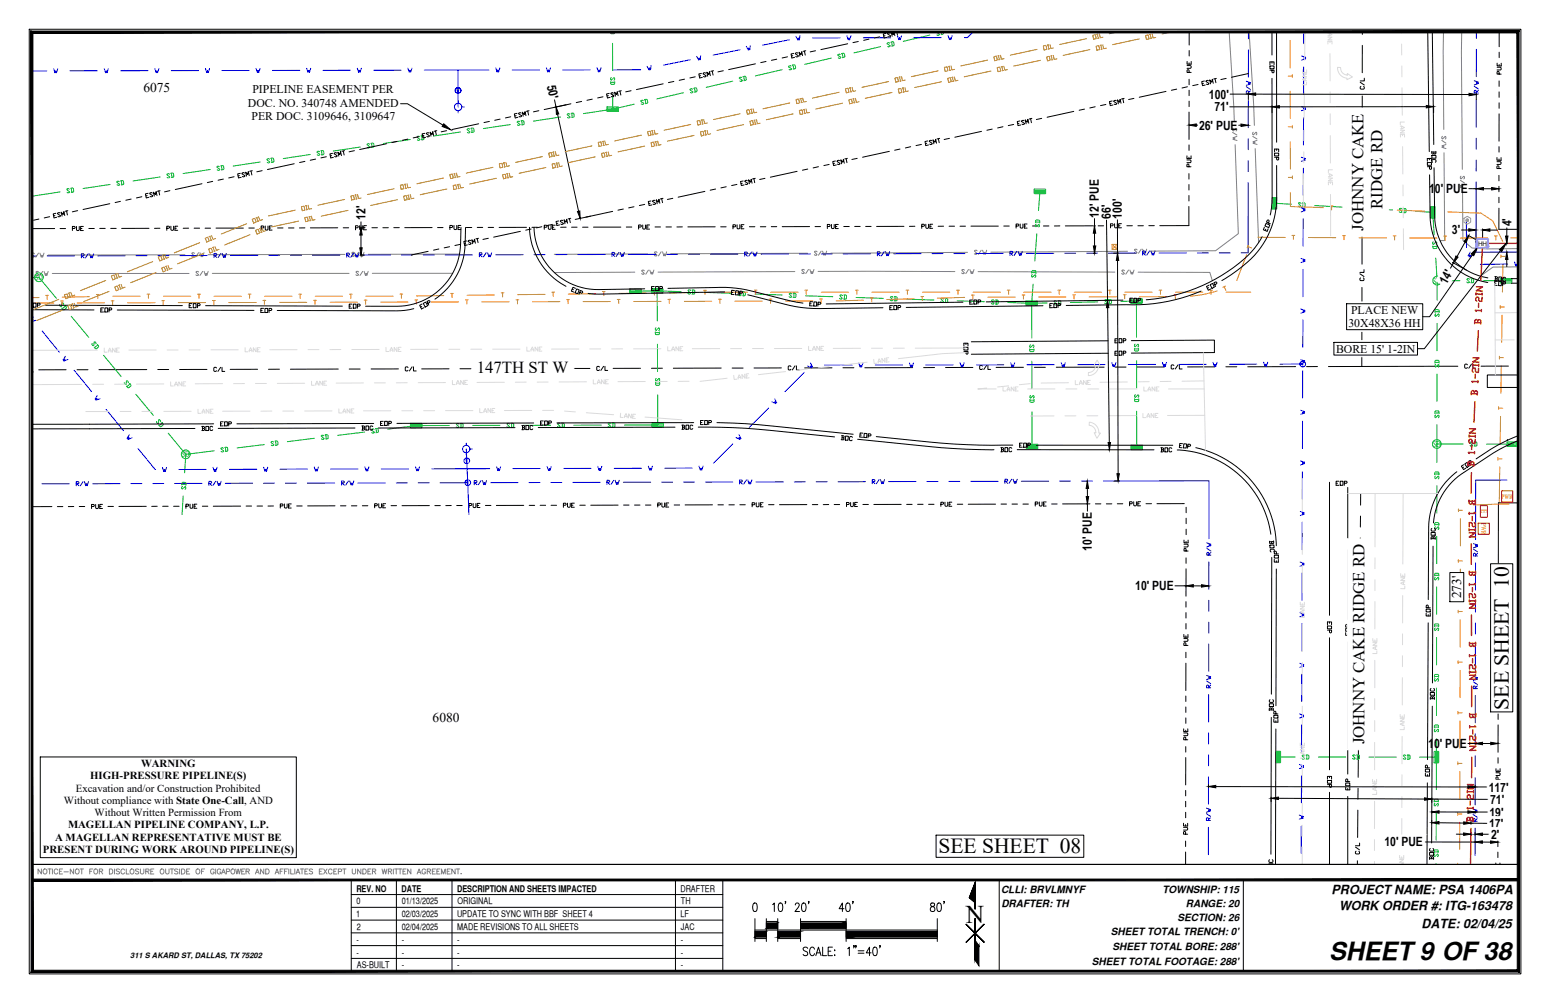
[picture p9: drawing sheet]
<svg xmlns="http://www.w3.org/2000/svg" width="432mm" height="279mm" viewBox="0 0 432 279" stroke-linecap="round" stroke-linejoin="round" font-family="sans-serif">
<defs><g id="words">
<text font-size="7.1" x="269.1" y="257">N</text>
<text font-size="7" x="370.3" y="267.3">SHEET9 OF38</text>
<g font-size="6">
<text x="420.3" y="197.7" transform="rotate(-90 420.3 197.7)">SEE SHEET 10</text>
<text x="261.4" y="237.7">SEE SHEET 08</text>
</g>
<g font-size="4.7">
<text x="385.1" y="58.2" transform="rotate(-90 385.1 58.2)">RIDGE RD</text>
<text x="379.8" y="64.2" transform="rotate(-90 379.8 64.2)">JOHNNY CAKE</text>
<text x="132.8" y="103.9">147TH ST W</text>
<text x="380.1" y="207.4" transform="rotate(-90 380.1 207.4)">JOHNNY CAKE RIDGE RD</text>
</g>
<g font-size="3.8">
<text x="39.9" y="25.5">6075</text>
<text x="407.1" y="166.7" transform="rotate(-90 407.1 166.7)">273'</text>
<text x="120.5" y="201">6080</text>
</g>
<g font-size="3.5">
<text x="152.3" y="23.9" transform="rotate(78 152.3 23.9)">50'</text>
<text x="336.8" y="27.5">100'</text>
<text x="338.3" y="31">71'</text>
<text x="334" y="36.1">26' PUE</text>
<text x="398.1" y="53.8">10' PUE</text>
<text x="101.8" y="61.2" transform="rotate(-90 101.8 61.2)">12'</text>
<text x="306.2" y="60.6" transform="rotate(-90 306.2 60.6)">12' PUE</text>
<text x="309.5" y="60.9" transform="rotate(-91 309.5 60.9)">66'</text>
<text x="312.5" y="61" transform="rotate(-90 312.5 61)">100'</text>
<text x="404.5" y="65.3">3'</text>
<text x="421" y="63.1" transform="rotate(-90 421 63.1)">4'</text>
<text x="402.9" y="79.4" transform="rotate(-61 402.9 79.4)">14'</text>
<text x="304.2" y="153.4" transform="rotate(-90 304.2 153.4)">10' PUE</text>
<text x="316.3" y="164.4">10' PUE</text>
<text x="397.9" y="208.3">10' PUE</text>
<text x="414.7" y="220.5">117'</text>
<text x="415" y="227.5">19'</text>
<text x="415.1" y="223.9">71'</text>
<text x="414.8" y="230.6" transform="rotate(1 414.8 230.6)">17'</text>
<text x="415.4" y="233.7">2'</text>
<text x="385.7" y="235.8">10' PUE</text>
<text x="371" y="249">PROJECT NAME: PSA 1406PA</text>
<text x="373" y="253.6">WORK ORDER #: ITG-163478</text>
<text x="396" y="258.4">DATE: 02/04/25</text>
</g>
<g font-size="3.3">
<text x="69.1" y="29.7">DOC. NO. 340748 AMENDED</text>
<text x="70.3" y="26">PIPELINE EASEMENT PER</text>
<text x="70.1" y="33.4">PER DOC. 3109646, 3109647</text>
<text x="376.4" y="87.5">PLACE NEW</text>
<text x="375.6" y="91.2">30X48X36 HH</text>
<text x="372.2" y="98.2">BORE 15' 1-2IN</text>
</g>
<g font-size="3">
<text x="39.3" y="213.7">WARNING</text>
<text x="21.1" y="220.5">Excavation and/or Construction Prohibited</text>
<text x="25.1" y="217">HIGH-PRESSURE PIPELINE(S)</text>
<text x="17.8" y="223.9">Without compliance with State One-Call, AND</text>
<text x="26.3" y="227.4">Without Written Permission From</text>
<text x="18.9" y="230.8">MAGELLAN PIPELINE COMPANY, L.P.</text>
<text x="11.9" y="237.5">PRESENT DURING WORK AROUND PIPELINE(S)</text>
<text x="15.4" y="234.1">A MAGELLAN REPRESENTATIVE MUST BE</text>
</g>
<g font-size="2.8">
<text x="278.9" y="248.6">CLLI: BRVLMNYF</text>
<text x="323.8" y="248.6">TOWNSHIP: 115</text>
<text x="279" y="252.6">DRAFTER: TH</text>
<text x="328" y="256.7">SECTION: 26</text>
<text x="330.4" y="252.6">RANGE: 20</text>
<text x="309.5" y="260.5">SHEET TOTAL TRENCH: 0'</text>
<text x="304.2" y="268.7">SHEET TOTAL FOOTAGE: 288'</text>
<text x="309.9" y="264.6">SHEET TOTAL BORE: 288'</text>
</g>
<g font-size="2.6">
<text x="99.3" y="248.4">REV. NO</text>
<text x="99.4" y="251.9">0</text>
<text x="111.8" y="248.4">DATE</text>
<text x="111.9" y="251.9">01/13/2025</text>
<text x="127.3" y="248.4">DESCRIPTION AND SHEETS IMPACTED</text>
<text x="127.4" y="251.9">ORIGINAL</text>
<text x="189.5" y="248.4">DRAFTER</text>
<text x="189.7" y="251.9">TH</text>
<text x="99.2" y="255.5">1</text>
<text x="111.9" y="255.5">02/03/2025</text>
<text x="127.3" y="255.5">UPDATE TO SYNC WITH BBF SHEET 4</text>
<text x="189.6" y="255.5">LF</text>
<text x="99.3" y="262.6">-</text>
<text x="99.4" y="259.1">2</text>
<text x="111.9" y="259">02/04/2025</text>
<text x="111.9" y="262.6">-</text>
<text x="127.3" y="259">MADE REVISIONS TO ALL SHEETS</text>
<text x="127.4" y="262.6">-</text>
<text x="189.7" y="262.6">-</text>
<text x="189.7" y="259">JAC</text>
<text x="99.3" y="266.2">-</text>
<text x="99.4" y="269.7">AS-BUILT</text>
<text x="111.9" y="266.2">-</text>
<text x="111.9" y="269.7">-</text>
<text x="127.4" y="266.2">-</text>
<text x="127.4" y="269.7">-</text>
<text x="189.7" y="266.2">-</text>
<text x="189.7" y="269.7">-</text>
</g>
<g font-size="2.4" fill="#00b82e">
<text x="9.8" y="78">SD</text>
<text x="399.3" y="79">SD</text>
<text x="399.2" y="124.5">SD</text>
<text x="50.7" y="127.4">SD</text>
</g>
<text font-size="2.4" fill="#f00" x="412.6" y="141.9" transform="rotate(90 412.6 141.9)">E</text>
<text font-size="2.1" x="36.3" y="267">311 S AKARD ST, DALLAS, TX 75202</text>
<g font-size="1.9" fill="#00f">
<text x="127.1" y="25.9">V</text>
<text x="362.4" y="102.1">V</text>
<text x="129.5" y="129.1">V</text>
<text x="129.8" y="135.2">V</text>
</g>
<text font-size="1.8" x="411.8" y="68.4">HH</text>
<g font-size="1.8" fill="#f00">
<text x="418.3" y="138.9">PWR</text>
<text x="412.7" y="145.7" transform="rotate(90 412.7 145.7)">PWR</text>
</g>
</g></defs>
<!-- layer: SIDEWALK -->
<g fill="none" stroke="#808080" stroke-width=".28">
<path d="M342.4 9.1l1.5 24.7M348 8.9l1.4 26M402.1 8.9l.1 27.2M407.2 9.1l.2 38.1M343.4 36.9l1.2 .7M343.5 35.8l-.1 .5 .2 .2 .7-.8 .2 .2-.2 .6M344.6 38l-1.1 .4 .5 .2-.5 .2 1.1 .3M349 38l1.2 .7M349.1 36.8l-.1 .6 .2 .2 .7-.8 .2 .6-.2 .2M350.2 39.1l-1.2 .4 .6 .2-.5 .2 1.1 .3M401.7 39.1l1.1 .8M401.8 38l-.1 .5 .1 .2 .8-.7 .2 .2-.2 .5"/>
<path d="M344.1 40.3l.9 24.8-6.4 4.8-18 .1M349.7 41.4l.9 26.2M402.3 42.5l.2 24.5h-1.3M402.8 40.3l-1.1 .3 .6 .2-.6 .2 1.1 .4M406.8 50.2l1.2 .8M407 49.1l-.2 .6 .2 .1 .8-.7 .2 .2-.2 .5M407.4 53.7l.1 13.3 2.6 2.1 4.2 .2h8.6M408 51.4l-1.2 .4 .6 .1-.6 .2 1.2 .4M8.9 70.8l.7 .7-.2 .1h-.5M8.9 70.6l.5-.1 .2 .2M10.7 70.5l-.7 1.1M10.8 75.8l-.6-.2-.2 .2 .8 .8-.2 .2-.6-.2"/>
<path d="M11.1 70.5l.4 1.1 .2-.5 .2 .5 .4-1.1M11.9 75.6l-.8 1.2M12.3 75.6l.4 1.2 .1-.6 .2 .6 .4-1.2M14.6 76.2h38.1M51.5 71l-38.1 .1M54.2 70.6l-.2-.2-.6 .2 .8 .8-.2 .1-.6-.1M55.3 70.4l-.8 1.1M55.3 75.8l-.5-.2-.2 .2 .7 .8-.2 .2-.5-.2M55.7 70.4l.4 1.1 .2-.5 .2 .5 .3-1.1M56.5 75.6l-.8 1.1M56.9 75.6l.3 1.1 .2-.5 .2 .5 .4-1.1M59.1 76.2h38.1"/>
<path d="M96.1 70.9l-38.1 .1M98.7 70.5l-.5-.2-.2 .2 .7 .7-.1 .2-.6-.2M99.9 70.3l-.8 1.1M99.9 75.8l-.6-.2-.2 .2 .8 .7-.2 .2-.6-.2M100.3 70.3l.3 1.1 .2-.6 .2 .6 .4-1.1M101 75.6l-.7 1.1M101.4 75.6l.4 1.1 .2-.5 .2 .5 .4-1.1M103.7 76.1h22.4M128 70.8h-25.4M176.8 75.8l-22.4 .1M179.5 75.4l-.2-.2-.6 .2 .8 .8-.2 .2-.5-.2M180.4 70.7l-26 .1"/>
<path d="M180.6 75.2l-.7 1.2M182.2 75.2l-.4 1.2-.2-.6-.2 .6-.4-1.2M183 70.3l-.1-.2-.6 .2 .7 .8-.1 .2-.6-.2M184.2 70.1l-.8 1.2M184.6 70.1l.4 1.2 .1-.6 .2 .6 .4-1.2M221.4 75.6l-38.1 .2M224.1 75.2l-.6-.1-.2 .1 .8 .8-.2 .2-.6-.2M225 70.5l-38.1 .2M225.2 75.1l-.7 1.1M225.6 75.1l.4 1.1 .2-.6 .2 .6 .4-1.1M227.6 70.2l-.2-.2-.5 .2 .7 .7-.2 .2-.5-.2M227.9 75.6h38.1"/>
<path d="M228.8 70l-.8 1.1M229.2 70l.3 1.1 .2-.6 .2 .6 .4-1.1M268.7 75.3l-.6-.2-.2 .2 .8 .7-.2 .2-.6-.2M269.5 70.3l-38.1 .2M269.8 75.1l-.8 1.1M270.2 75.1l.4 1.1 .2-.6 .2 .6 .3-1.1M272.2 69.9l-.2-.2-.6 .2 .8 .8-.6 .2-.2-.2M272.5 75.7l38.1 .1M273.3 69.7l-.7 1.1M273.7 69.7l.4 1.1 .2-.5 .2 .5 .4-1.1M313.2 75.4l-.1-.2-.6 .2 .7 .8-.1 .2-.6-.2M314.1 70l-38.1 .3"/>
<path d="M314.4 75.2l-.8 1.2M314.8 75.2l.4 1.2 .1-.6 .2 .6 .4-1.2M316.8 69.6l-.6-.2-.2 .2 .8 .8-.2 .2-.6-.2M317.1 75.8l19.9 .1 .7 2.3M317.9 69.4l-.7 1.1M318.3 69.4l.4 1.1 .2-.5 .2 .5 .3-1.1M422.9 74.3l-7 .1-3.5 2.5"/>
</g>
<!-- layer: TEL LINE -->
<g fill="none" stroke="#ff7f00" stroke-width=".28">
<path d="M359.4 11.3v7.6M358.9 21.2h1.1M358.9 35.3h1.1M359.4 25.4l.1 7.6M359.5 39.5v7.6M360 20.8v.8M360 34.9v.8M358.9 49.4h1.1M359.5 53.6v3.9l9.2 .3M360 49v.8M370.6 57.3l.8 .1M371 57.3l-.1 1.2"/>
<path d="M375.2 58.1l7.6 .2M384.7 57.8h.8M385.1 57.8l-.1 1.2M389.3 58.5l7.6 .3M398.8 58.3h.8M399.2 58.3l-.1 1.2M403.4 59l9.2 .4 3.3 2.2 2.7 5.7M341 79.9l.5 1M341.4 79.7l-.7 .3M347.3 71l-2.7 7.1M347.6 68.7l1.1 .4M347.7 68.3l-.2 .7"/>
<path d="M350.4 66.1h7.6M359.9 65.6h.8M360.3 65.6v1.1M364.5 66.2h7.6M374 65.6h.8M374.4 65.6v1.2M378.6 66.2l7.6 .1M388.1 65.7h.8M388.5 65.7v1.1M392.7 66.3h7.6M402.2 65.8h.8M402.6 65.8v1.1"/>
<path d="M414.4 66.3h-7.6M416.3 65.7h.8M416.7 65.7v1.2M418.1 71v.8M418.1 71.4h1.2M418.7 73.7l-.2 7.6M420.9 66.3h2M8.9 84.4h6.1M10.9 82.9h-2M12.7 82.3h.8M13.1 82.3v1.1M16.9 83.8h.8"/>
<path d="M17.3 83.8v1.2M25 82.6l-7.7 .2M27.2 82v1.2M27.6 82h-.8M29.1 84.4h-7.6M31 83.8h.8M31.4 83.8v1.1M31.4 82.5h7.7M41 82h.7M41.3 82v1.1M43.2 84.3h-7.6M45.1 83.8h.7"/>
<path d="M45.5 83.8v1.1M45.5 82.5h7.6M55.1 82h.7M55.4 82v1.1M57.3 84.3h-7.6M59.2 83.7h.7M59.6 83.7v1.2M59.6 82.5h7.6M69.2 82h.7M69.5 82v1.1M71.4 84.3h-7.6M73.3 83.7h.7"/>
<path d="M73.7 83.7v1.1M73.7 82.5h7.6M83.2 82h.8M83.6 82v1.1M85.5 84.2h-7.6M87.4 83.7h.7M87.8 83.7v1.1M87.8 82.5h7.6M97.3 82h.8M97.7 82v1.1M99.6 84.2h-7.7M101.5 83.6h.7"/>
<path d="M101.9 83.6v1.2M109.5 82.5h-7.6M111.4 81.9h.8M111.8 81.9v1.2M113.7 84.1l-7.7 .1M115.6 83.6h.7M116 83.6v1.1M123.6 82.3l-7.6 .1M125.5 81.7h.8M125.9 81.7v1.2M127.8 84.1h-7.7M129.7 83.5h.7"/>
<path d="M130 83.5l.1 1.2M137.7 82.2l-7.6 .1M140 81.6v1.1M140.4 81.6h-.8M141.9 84.1h-7.7M143.8 83.5h.7M144.1 83.5l.1 1.1M151.8 82l-7.6 .1M154.1 81.4v1.1M154.5 81.4h-.8M156 84l-7.6 .1M157.9 83.5h.7"/>
<path d="M158.2 83.5l.1 1.1M165.9 81.8l-7.6 .1M167.8 81.2h.8M168.2 81.2v1.2M170.1 84h-7.6M172 83.4h.7M172.3 83.4l.1 1.2M180 81.6l-7.6 .1M181.9 81h.8M182.3 81v1.2M184.2 84h-7.6M186.5 83.4v1.1"/>
<path d="M186.8 83.4h-.7M194.1 81.5l-7.6 .1M196 80.9h.8M196.4 80.9v1.1M198.3 83.9h-7.7M200.2 83.4h.7M200.6 83.4v1.1M200.6 81.4h7.6M210.1 80.8h.8M210.5 80.8v1.2M212.4 83.9h-7.7M214.3 83.3h.7"/>
<path d="M214.7 83.3v1.2M214.7 81.4h7.6M218.8 83.9h7.7M224.2 80.8h.8M224.6 80.8v1.2M228.3 83.3h.8M228.7 83.3v1.1M228.8 81.4h7.6M238.3 80.8h.8M238.7 80.8v1.2M240.6 83.6l-7.7 .2M242.8 83v1.1"/>
<path d="M242.9 81.4h7.6M243.2 83h-.8M252.4 80.8h.8M252.8 80.8v1.2M254.6 83.2l-7.6 .2M256.9 82.6v1.1M257 81.4h7.6M257.3 82.6h-.8M266.5 80.8h.8M266.9 80.8v1.2M268.7 82.8l-7.6 .3M270.6 82.2h.8"/>
<path d="M271 82.2v1.2M271.1 81.4h7.6M275.2 82.8h7.6M280.6 80.8h.8M281 80.8v1.2M284.7 82.2h.8M285.1 82.2v1.1M285.2 81.4h7.6M294.7 80.8h.8M295.1 80.8v1.2M296.9 82.7h-7.6M299.2 82.1v1.2"/>
<path d="M299.3 81.4h7.6M299.6 82.1h-.8M308.8 80.8h.8M309.2 80.8v1.2M311 82.7h-7.6M312.9 82.1h.8M313.3 82.1v1.1M313.4 81.4h7.6M322.9 80.8h.8M323.3 80.8v1.2M325.1 82.6l-7.6 .1M327 82.1h.8"/>
<path d="M327.4 82.1v1.1M327.5 81.4h7.6M337 80.8h.8M337.4 80.8v1.2M339.1 81a34.4 34.4 0 0 1-7.5 1.5M341.6 81.4h6.8M417.7 99.2v.8M417.7 99.6h1.1M417.9 85.1v.8M417.9 85.5h1.2M418.4 87.8l-.1 7.6M417.5 113.3v.8"/>
<path d="M417.5 113.7h1.1M418 116l-.1 7.6M418.2 101.9l-.1 7.6M417.3 127.4v.8M417.3 127.8h1.1M417.8 130.1l-.1 10.3M406.3 155.9v.7M406.3 156.3h1.1M406.3 141.8v.7M406.3 142.2h1.1M406.8 158.5v7.7M406.8 144.4v7.7"/>
<path d="M417.7 140.4l-7.2 .3M417.7 140.4h2.7M406.2 170v.7M406.2 170.3h1.2M406.8 172.6v7.7M406.2 198.2v.7M406.2 198.5l1.1 .1M406.2 184.1v.7M406.2 184.4h1.1M406.8 186.7l-.1 7.7M406.1 212.3v.7M406.1 212.6l1.2 .1"/>
<path d="M406.7 214.9v7.7M406.7 200.8v7.6M406.1 226.4v.7M406.1 226.7l1.1 .1M406.7 229l-.1 7.7M406.1 240.5v.3"/>
</g>
<!-- layer: WATER LINE -->
<g fill="none" stroke="#00f" stroke-width=".28">
<path d="M8.9 19.7h4.1M14.9 19.2l.4 1.1 .2-.6 .2 .6 .4-1.1M27.1 19.7h-7.6M29 19.1l.4 1.2 .2-.6 .2 .6 .4-1.2M41.2 19.7h-7.6M43.1 19.1l.4 1.2 .2-.6 .2 .6 .4-1.2M55.3 19.7h-7.6M57.2 19.1l.4 1.1 .2-.5 .2 .5 .4-1.1M61.8 19.6h7.6M71.3 19.1l.4 1.1 .2-.6 .2 .6 .4-1.1M83.5 19.6h-7.6M85.4 19l.4 1.2 .2-.6 .2 .6 .4-1.2"/>
<path d="M97.6 19.6h-7.6M99.5 19l.4 1.2 .2-.6 .2 .6 .4-1.2M111.7 19.6h-7.6M113.6 19l.4 1.1 .2-.5 .2 .5 .4-1.1M118.2 19.5h9.4M127.6 19.5v10.3M136.2 19.5h-8.6M138.1 18.9l.4 1.2 .2-.6 .2 .6 .4-1.2M142.7 19.5h7.6M152.2 18.9l.4 1.1 .2-.5 .2 .5 .4-1.1M164.4 19.5h-7.6M166.3 18.9l.4 1.1 .2-.5 .2 .5 .3-1.1"/>
<path d="M178.5 19.4l-7.6 .1M181.4 18.2l-.2 1.3-.3-.6-.1 .6-.5-1M192.3 16.6l-7.5 1.5M195.2 15.5l-.1 1.2-.3-.5-.1 .5-.6-1M206.1 13.9l-7.4 1.4M209 12.7l-.1 1.2-.3-.5-.1 .6-.6-1.1M220 11.1l-7.5 1.5M222.8 9.9l-.1 1.2-.3-.5-.1 .6-.6-1.1M234 10.5l-7.6 .1M235.9 10l.4 1.1 .2-.6 .2 .6 .4-1.1M240.5 10.5h7.6M251.2 9.9l-.4 1.2-.2-.6-.2 .6-.4-1.2"/>
<path d="M262.2 10.5h-7.6M264.1 9.9l.4 1.1 .2-.5 .2 .5 .4-1.1M271 8.9l-1.5 1.6h-.8M362.6 15.6l1.1 .4-.5 .2 .5 .2-1.1 .3M363.2 18.6v7.7M363.2 8.9v3.3M362.6 29.7l1.1 .4-.6 .2 .6 .2-1.1 .3M363.1 32.7v7.7M362.5 57.9l1.1 .4-.5 .2 .5 .2-1.1 .3M362.5 43.8l1.2 .4-.6 .2 .6 .2-1.2 .3M363.1 46.8v7.7M362.4 72l1.2 .4-.6 .2 .6 .1-1.2 .4"/>
<path d="M363 75v7.7M363.1 60.9l-.1 7.7M408.5 61.5v7.5M409.6 70.2l-.6 1.1 .5-.2-.3 .5 1.1-.5M420 73.6h-7.6M421.9 73l.4 1.1 .2-.5 .2 .5 .2-.7M9.3 88.3l-.4 .6M10 89.2l-1.1 .4 .3-.5-.3 .1M11.7 92.2l4.9 5.9M18.2 99.3l-.6 1 .5-.2-.3 .5 1.1-.5M362.4 86.1l1.1 .4-.5 .2 .5 .1-1.1 .4M363 89.1l-.1 7.7"/>
<path d="M20.7 103.1l4.8 6M27.1 110.2l-.6 1 .6-.2-.4 .5 1.2-.4M29.6 114.1l4.8 5.9M214.1 113.7l-5.4 5.4M215.8 111.1l.6 1.1-.6-.3 .3 .6-1.1-.6M224 103.7l-5.3 5.4M225.8 101.2l.6 1-.6-.2 .3 .5-1.1-.5M229.7 101.7h7.6M239.2 101.1l.4 1.2 .2-.6 .2 .6 .4-1.2M251.4 101.7h-7.6M253.3 101.1l.4 1.2 .2-.6 .2 .6 .4-1.2M265.5 101.6l-7.6 .1"/>
<path d="M267.4 101.1l.4 1.1 .2-.6 .2 .6 .4-1.1M279.6 101.6h-7.6M281.5 101l.4 1.2 .2-.6 .2 .6 .4-1.2M293.7 101.6h-7.6M295.6 101l.4 1.2 .2-.6 .2 .6 .4-1.2M307.8 101.6h-7.6M309.7 101l.4 1.1 .2-.5 .2 .5 .4-1.1M321.9 101.5h-7.6M323.8 100.9l.4 1.2 .2-.6 .2 .6 .4-1.2M336 101.5h-7.6M337.9 100.9l.4 1.2 .2-.6 .2 .6 .4-1.2M350.1 101.5h-7.6"/>
<path d="M352 100.9l.4 1.1 .2-.5 .2 .5 .4-1.1M362.3 114.3l1.2 .4-.6 .2 .6 .1-1.2 .4M362.4 100.2l1.1 .4-.6 .2 .6 .1-1.1 .4M362.9 117.3l-.1 7.6M362.9 103.2v7.6M362.9 101.4l-6.3 .1M36 121.1l-.6 1 .6-.2-.4 .5 1.2-.4M38.5 125l4.8 5.8M45.3 130.2l.3 1.2 .2-.6 .2 .6 .4-1.2M57.4 130.8h-7.6M59.4 130.2l.3 1.1 .2-.6 .2 .6 .4-1.1M71.5 130.7h-7.6"/>
<path d="M73.4 130.2l.4 1.1 .2-.6 .2 .6 .4-1.1M85.6 130.7h-7.6M87.5 130.1l.4 1.2 .2-.6 .2 .6 .4-1.2M99.7 130.6l-7.6 .1M101.6 130.1l.4 1.1 .2-.6 .2 .6 .4-1.1M113.8 130.6h-7.6M115.7 130l.4 1.2 .2-.6 .2 .6 .4-1.2M129.9 125.1l.2 5.5M130.1 130.6l.5 12.7M136.4 130.6h-16.1M138.3 130l.4 1.1 .2-.5 .2 .5 .4-1.1M150.5 130.5h-7.6"/>
<path d="M152.4 129.9l.4 1.2 .2-.6 .2 .6 .4-1.2M164.6 130.5h-7.6M166.5 129.9l.4 1.1 .2-.5 .2 .5 .4-1.1M178.7 130.5h-7.6M180.6 129.9l.4 1.1 .2-.6 .2 .6 .4-1.1M192.8 130.4h-7.6M194.7 129.8l.4 1.2 .2-.6 .2 .6 .4-1.2M204.1 123.7l-5.4 5.3M205.9 121.1l.5 1.1-.5-.3 .2 .5-1-.5M362.3 128.4l1.1 .4-.6 .1 .6 .2-1.1 .4M362.8 131.4v7.6M362.2 156.6l1.1 .4-.5 .1 .5 .2-1.1 .4"/>
<path d="M362.2 142.5l1.2 .4-.6 .1 .6 .2-1.2 .4M362.7 159.6v7.6M362.8 145.5v7.6M362.1 170.7l1.2 .4-.6 .1 .6 .3-1.2 .3M362.7 173.7v7.6M362 198.9l1.2 .4-.6 .1 .6 .2-1.2 .4M362.1 184.8l1.1 .4-.6 .1 .6 .2-1.1 .4M362.6 187.8v7.6M362 213l1.1 .4-.5 .2 .5 .1-1.1 .4M362.6 216l-.1 7.6M362.6 201.9v7.7M362 227.1l1.1 .4-.6 .1 .6 .2-1.1 .4"/>
<path d="M362.5 230.1v7.6"/>
</g>
<!-- layer: DIM -->
<g fill="none" stroke="#000" stroke-width=".28">
<path d="M154.5 27.8l.4 2M155.3 31.8l5.9 27M157.8 29.2l-3.2 .7M331.2 34.5v.1M333.3 34.9h.3M342.6 29.8h11.8M342.7 26.2h5.1M345.1 34.9h.6M347.7 34.6v.1M347.8 25.9v1.8M349.8 26.2l59.4 .1M354.4 29.4v2"/>
<path d="M397.3 29.7l-40.9 .1M399.4 29.4v2M411.3 26v1.8M409.2 52.6h2M411.2 52.7v.2M413.3 52.6h2.2M417.6 52.7v.2M100.6 61.4v2M100.6 65.5v3.5M101.5 63.4l-1.3 .1M101.5 71.1h-1.2M164.5 60.2l-3.2 .7"/>
<path d="M304.6 62.9h.6M304.6 70.5h.6M304.9 65v3.5M304.9 60.9v2M308.3 61.3l.2 22.4M311.3 61.2v9.3M311.3 72.5l.2 59.5M311.6 70.5h-1.4M404.6 73.1l3.9 2.1M404.9 73.2l-1 1.9M407.1 64.1h2.1M408.2 67.4l-2.3 4.1"/>
<path d="M408.9 65.5l3.9 2.1M411.2 63.8v3.7M413 63.8v3.7M415.1 64.1h2M419.8 72.3v2M419.8 63.5v2.3M419.9 70.2h.2M419.9 67.8h.2M308.2 83.7h.1M308.6 85.7l.4 37.6M302.6 134h.1M302.9 136v2.3"/>
<path d="M308.8 125.3h.1M311.8 134h-1.4M302.6 140.4h.1M302.9 140.4v2M327.3 163.2h3.1M330.4 163.3v.2M332.4 163.2h2.3M336.8 163.3l-.1 .2M336.7 218.6v.8M338.7 219.1l70.2 .1M408.9 207.1h2.1M411 218.7v.8"/>
<path d="M411 219.2h3.5M411 206.8h.1M413 207.1h2.3M417.3 206.8h.1M354.1 222.1v1.2M356.1 222.4l40.8 .2M396.7 234.5l14.2 .1M398.9 225.9v.6M398.9 228.5l-.1 1M398.9 222.3v1.2M398.9 222.6l15.8 .1M400.9 229.2l6.9 .1"/>
<path d="M400.9 226.2h8M405.7 232.4h2M409.8 231.9v.8M409.8 228.6v1M409.8 229.3l4.8 .1M410.9 231.9v.8M410.9 234.3v.4M411 226v.5M411 226.2h3.7M413 232.4h2M413 234.6h2.2M417.3 234.3v.4"/>
</g>
<g fill="#000" stroke="#000" stroke-width=".28">
<path d="M154.9 29.8l.8 1.9-.7 .2zM331.2 34.9l2.1-.4v.7zM345.7 34.5l2 .4-2 .3zM347.8 26.2l2-.3v.7zM354.4 29.8l2-.4v.7zM397.3 29.4l2.1 .3-2.1 .4zM409.2 26l2.1 .3-2.1 .4zM160.9 58.9l.6-.1 .1 2zM411.2 52.6l2.1-.4v.7zM415.5 52.2l2.1 .4-2.1 .3zM100.2 69h.7l-.3 2.1zM100.6 63.4l.3 2.1h-.7z"/>
<path d="M304.9 62.9l.3 2.1h-.6zM304.6 68.5h.7l-.4 2zM311.3 70.5l.4 2-.7 .1zM405.6 71.3l.6 .3-1.3 1.6zM409.2 65.6l-.7 2-.6-.4zM409.2 63.7l2 .4-2 .3zM413 64.1l2.1-.3v.6zM419.8 70.2l.3 2.1h-.7zM419.4 65.8h.7l-.3 2zM308.5 83.7l.4 2h-.7zM302.9 134l.4 2-.7 .1zM302.6 138.3h.7l-.4 2.1z"/>
<path d="M308.7 123.3h.7l-.3 2zM311.2 132h.6l-.3 2zM330.4 163.2l2-.3v.6zM334.7 162.9l2.1 .3-2.1 .4zM336.7 219.1l2-.3v.7zM408.9 218.9l2.1 .3-2.1 .4zM411 207.1l2-.3v.7zM415.3 206.8l2 .3-2 .4zM354.1 222.4l2-.4v.7zM396.9 222.3l2 .3-2 .3zM398.8 229.2l2.1-.3v.6zM398.9 226.2l2-.4v.7z"/>
<path d="M407.7 232l2.1 .4-2.1 .3zM407.8 228.9l2 .4-2 .3zM408.9 225.9l2.1 .3-2.1 .3zM410.9 232.4l2.1-.3v.6zM410.9 234.6l2.1-.4v.7zM415.2 234.3l2.1 .3-2.1 .3z"/>
</g>
<!-- layer: CENTER_LINE -->
<g fill="none" stroke="#000" stroke-width=".28">
<path d="M379.5 8.9v.7M379.5 12.6v7.7M378.9 22.9l1.2 .8M379.1 24.1l-.2 .2 .2 .5h.8l.2-.2-.2-.5M379.5 37.4v3M379.5 26.7v7.7M380.1 21.8v.7h-1.2M379.5 59.9l-.1 3M379.5 43.5v13.3M378.8 76.3l1.2 .7M379 77.4l-.2 .2 .2 .6h.8l.2-.2-.2-.6M379.4 66v7.6"/>
<path d="M380 75.1v.8h-1.2M379.4 80.1v22M8.9 103.6h.4M18.4 103h-7.6M21.5 103h3M40.9 103h-13.3M43.9 102.9h3.1M57.7 102.9h-7.7M60.3 102.5l-.2-.2-.5 .2v.8l.2 .2 .5-.2M61.5 102.3l-.8 1.2M61.8 102.3v1.2h.8M71.8 102.9h-7.7"/>
<path d="M77.9 102.8l-3.1 .1M94.2 102.8h-13.3M97.3 102.8h3M111 102.8h-7.6M113.7 102.4l-.2-.2-.6 .2v.7l.2 .2 .6-.2M114.8 102.2l-.8 1.1M115.2 102.2v1.1h.8M125.1 102.7l-7.6 .1M128.1 102.7h3.1M147.6 102.7h-13.4M153.7 102.7h-3.1M164.3 102.6l-7.6 .1"/>
<path d="M167 102.3l-.2-.2-.6 .2v.7l.2 .2 .6-.2M168.1 102l-.7 1.2M168.5 102v1.2h.8M178.4 102.6h-7.6M184.5 102.6h-3M200.9 102.5l-13.3 .1M204 102.5h3M217.7 102.5h-7.6M220.3 102.1l-.1-.2-.6 .2v.8l.2 .2 .5-.2M221.5 101.9l-.8 1.2M221.9 101.9v1.2h.7M231.8 102.5h-7.6"/>
<path d="M234.8 102.4h3.1M254.3 102.4h-13.4M260.4 102.4h-3.1M271 102.4h-7.6M273.7 102l-.2-.2-.6 .2v.7l.2 .2 .6-.2M274.8 101.8l-.7 1.1M275.2 101.8v1.1h.8M285.1 102.3h-7.6M288.2 102.3h3M307.6 102.3h-13.3M310.6 102.3h3.1M316.7 102.2h7.7"/>
<path d="M327 101.8l-.2-.2-.5 .2v.8l.2 .2 .5-.2M328.2 101.6l-.8 1.2M328.5 101.6v1.2h.8M338.5 102.2h-7.7M341.5 102.2h3.1M360.9 102.1l-13.3 .1M367 102.1h-3M379.4 102.1h-9.3M406.1 102l-26.7 .1M408.8 101.6l-.2-.2-.6 .2v.8l.2 .2 .6-.2M409.9 101.4l-.7 1.2M410.3 101.4v1.2h.8"/>
<path d="M420.2 102h-7.6M379.1 137.5l-.1 3.2M378.9 149.9l-.1 13.3M379 143.8v3M378.8 172.3l-.1 7.7M378.8 166.2v3.1M378.1 182.6l1.1 .8M378.3 183.8l-.2 .2 .1 .5 1-.1-.2-.6M378.5 197.1v3.1M378.6 186.4l-.1 7.7M379.2 181.5v.8l-1.1-.1M378.3 219.6v3"/>
<path d="M378.5 203.2l-.1 13.3M377.6 236l1.1 .7M377.8 237.1l-.2 .6 .2 .2h.7l.2-.2-.2-.6M378.1 239.8v1M378.3 225.7l-.1 7.6M378.8 234.8v.8h-1.2"/>
</g>
<!-- layer: RW -->
<g fill="none" stroke="#0000b8" stroke-width=".28">
<path d="M347.8 13.9v7.6M347.8 8.9v1.9M411.3 13.7v7.7M411.3 8.9v1.8M347.2 22.6l1.1 .4-.5 .2 .5 .2-1.1 .4M347.2 24.2l1.1 .7M347.7 38.7v3M347.8 28l-.1 7.6M347.8 26.1v-.6l-.4-.2-.2 .8h1.1M348.3 25.3l-.5 .6M410.7 22.5l1.1 .4-.5 .2 .5 .2-1.1 .3M410.7 24l1.1 .8"/>
<path d="M411.2 38.5v3.1M411.3 25.9v-.5l-.4-.2-.2 .7h1.1M411.3 27.8l-.1 7.7M411.8 25.2l-.5 .5M347.7 50.8v19.6h-1.9M347.7 44.7v3.1M411.2 50.7v19.6l11.7-.1M411.2 44.6v3M8.9 71.3h1.2M20.8 71.3h-7.7M22.7 71.3h.5l.2-.4-.7-.2v1.1M22.9 71.3l.5 .5"/>
<path d="M24.6 70.7l-.8 1.1M25 70.7l.3 1.1 .2-.5 .2 .5 .4-1.1M34.9 71.2l-7.7 .1M37.9 71.2h3.1M44 71.2h3.1M57.7 71.2h-7.6M59.6 71.2h.6l.2-.4-.2-.2h-.6v1.2M59.8 71.2l.6 .5M61.5 70.6l-.7 1.1M61.9 70.6l.4 1.1 .2-.5 .2 .5 .4-1.1M71.8 71.1l-7.6 .1M77.9 71.1h-3"/>
<path d="M81 71.1h3M94.7 71.1h-7.6M96.6 71.1h.6l.1-.4-.7-.2v1.1M96.8 71.1l.5 .5M98.5 70.5l-.8 1.1M98.9 70.5l.4 1.1 .1-.5 .2 .5 .4-1.1M108.8 71l-7.6 .1M111.8 71h3.1M117.9 71h3.1M131.6 71h-7.6M133.5 71h.6l.2-.4-.8-.2v1.1M133.7 71l.6 .5"/>
<path d="M135.4 70.4l-.7 1.1M135.8 70.4l.4 1.1 .2-.5 .2 .5 .4-1.1M145.7 71h-7.6M151.8 70.9l-3 .1M157.9 70.9h-3M168.6 70.9h-7.6M170.5 70.9h.6l.2-.4-.8-.2v1.2M170.7 70.9l.6 .6M172.4 70.3l-.8 1.2M173.9 70.3l-.4 1.1-.1-.5-.2 .6-.4-1.2M182.7 70.8l-7.6 .1M185.7 70.8h3.1"/>
<path d="M191.8 70.8h3.1M197.9 70.8h7.6M207.5 70.8h.5l.2-.4-.7-.2v1.2M207.6 70.8l.6 .6M209.4 70.2l-.8 1.2M209.7 70.2l.4 1.2 .2-.6 .2 .6 .4-1.2M219.6 70.8h-7.6M222.7 70.7h3M231.8 70.7h-3M242.5 70.7h-7.6M244.4 70.7h.6l.2-.4-.8-.2v1.2M244.6 70.7l.6 .6"/>
<path d="M246.3 70.1l-.7 1.2M246.7 70.1l.4 1.1 .2-.5 .2 .5 .3-1.1M256.6 70.7h-7.6M262.7 70.6l-3 .1M265.7 70.6h3.1M279.5 70.6h-7.7M281.4 70.6h.5l.2-.4-.7-.2v1.2M281.6 70.6l.5 .6M283.3 70l-.8 1.2M283.7 70l.3 1.2 .2-.6 .2 .6 .4-1.2M293.6 70.6h-7.7M296.6 70.5h3.1"/>
<path d="M305.8 70.5h-3.1M316.4 70.5h-7.6M318.3 70.5h.6l.2-.4-.8-.2v1.2M318.5 70.5l.6 .6M320.2 69.9l-.7 1.2M320.6 69.9l.4 1.2 .2-.6 .2 .6 .4-1.2M330.5 70.5h-7.6M336.6 70.4l-3 .1M339.7 70.4h3M19.3 134.7l-7.6 .1M21.2 134.7h.6l.2-.3-.8-.2v1.1M21.4 134.7l.6 .6"/>
<path d="M23.1 134.2l-.7 1.1M23.5 134.2l.4 1.1 .2-.6 .2 .6 .4-1.1M33.4 134.7h-7.6M36.5 134.7h3M45.6 134.7h-3M56.3 134.7h-7.6M58.2 134.7h.6l.1-.4-.7-.2v1.1M58.4 134.7l.5 .5M60.1 134.1l-.8 1.1M60.5 134.1l.4 1.1 .1-.6 .2 .6 .4-1.1M70.4 134.6h-7.6M76.5 134.6h-3.1"/>
<path d="M79.5 134.6h3.1M93.2 134.6h-7.6M95.1 134.6h.6l.2-.4-.8-.2 .1 1.1M95.3 134.6l.6 .5M97 134l-.7 1.1M97.4 134l.4 1.1 .2-.5 .2 .5 .4-1.1M107.3 134.5l-7.6 .1M110.4 134.5h3.1M116.5 134.5h3M130.2 134.5h-7.6M132.1 134.5h.6l.2-.4-.2-.2h-.6v1.1M132.3 134.5l.6 .5"/>
<path d="M134 133.9l-.7 1.1M134.4 133.9l.4 1.1 .2-.5 .2 .5 .3-1.1M144.3 134.4l-7.6 .1M150.4 134.4h-3M153.5 134.4h3M167.2 134.4h-7.6M169.1 134.4h.6l.1-.4-.7-.2v1.1M169.3 134.4l.5 .5M171 133.8l-.8 1.1M171.4 133.8l.3 1.1 .2-.5 .2 .5 .4-1.1M181.3 134.3h-7.6M184.3 134.3h3.1"/>
<path d="M190.4 134.3h3.1M204.1 134.3h-7.6M206 134.3h.6l.2-.4-.8-.2v1.1M206.2 134.3l.6 .5M207.9 133.7l-.7 1.1M208.3 133.7l.4 1.1 .2-.5 .2 .5 .4-1.1M218.2 134.2l-7.6 .1M224.3 134.2h-3M230.4 134.2h-3M241.1 134.2h-7.6M243 134.2h.6l.2-.4-.8-.2v1.1M243.2 134.2l.6 .5"/>
<path d="M244.9 133.6l-.8 1.1M246.4 133.6l-.4 1.1-.1-.5-.2 .5-.4-1.1M255.2 134.1l-7.6 .1M258.2 134.1h3.1M264.3 134.1h3.1M270.4 134.1h7.6M280 134.1h.5l.2-.4-.7-.2v1.1M280.1 134.1l.6 .5M281.9 133.5l-.8 1.1M282.2 133.5l.4 1.1 .2-.5 .2 .5 .4-1.1M292.1 134l-7.6 .1M295.2 134h3"/>
<path d="M304.3 134h-3M307.4 134l29.4-.1v16.2M419.8 133.7l-8.7 .1v16.5M422.8 133.7h.1M336.2 151.2l1.1 .4-.5 .2 .5 .2-1.1 .4M336.2 152.7l1.1 .8M336.8 154.6v-.5l-.4-.2-.2 .7h1.1M336.8 156.5l-.1 7.7M337.3 153.9l-.5 .6M410.5 151.4l1.1 .4-.5 .2 .5 .2-1.1 .4M410.5 153l1.1 .7M411.1 154.9v-.6l-.4-.2-.2 .8h1.1"/>
<path d="M411.1 156.8l-.1 7.6M411.6 154.1l-.5 .6M336.7 179.4v7.6M336.7 167.2v3.1M336.7 173.3v3.1M411 179.6v7.7M411 167.4v3.1M411 173.5v3.1M336.1 188.2l1.2 .4-.6 .1 .6 .2-1.2 .4M336.1 189.7l1.2 .8M336.7 191.6v-.6l-.4-.2-.2 .8h1.2M336.7 193.5v7.6"/>
<path d="M337.3 190.8l-.6 .6M410.4 188.4l1.2 .4-.6 .2 .6 .2-1.2 .3M410.4 189.9l1.2 .8M411 191.8v-.5l-.4-.2-.2 .7h1.2M411 193.7v7.7M411.6 191.1l-.6 .5M336.7 216.4v7.6M336.7 204.2v3M336.7 210.3v3M411 216.6v7.6M411 210.5v3.1M411 204.4v3.1"/>
<path d="M336.1 225.1l1.1 .4-.5 .2 .5 .2-1.1 .4M336.1 226.7l1.1 .7M336.6 230.5v7.6M336.7 228.6v-.6l-.4-.2-.2 .8h1.1M337.2 227.8l-.5 .6M410.4 225.4l1.1 .3-.5 .2 .5 .2-1.1 .4M410.4 226.9l1.1 .7M411 228.8v-.6l-.4-.2-.2 .8h1.1M411 230.7l-.1 7.6M411.5 228l-.5 .6"/>
</g>
<!-- layer: PUE -->
<g fill="none" stroke="#000" stroke-width=".28">
<path d="M330.7 18.3h.9l.2 .2-.2 .5h-.9M330.7 17.1v.8h1.1l.1-.8M331.3 17.5v.4M331.3 8.9v3.7M331.3 14.1v1.5M417.1 18.7h.9l.2 .6-.2 .2h-1M417.1 17.6v.8h1.1v-.8M417.6 8.9v4.1M417.6 14.5v1.6M417.6 18v.4M331.2 31.2v7.6M331.3 20.2v-.6l-.4-.2-.2 .8h1.1"/>
<path d="M331.3 22.1v1.5M331.3 25.1v1.5M331.3 28.2v1.5M417.6 20.6v-.5l-.4-.2-.2 .7 1.2 .1M417.6 22.5v1.6M417.6 25.6v1.5M417.6 28.6v1.6M417.6 31.7v7.6M330.6 44.6h1l.2 .1-.2 .6h-1M330.7 43.4l-.1 .8h1.2v-.8M331.2 57.5v5.3l-8.1 .1M331.2 46.5v-.6l-.4-.2-.2 .8h1.2"/>
<path d="M331.2 43.8v.4M331.2 48.4v1.5M331.2 51.4v1.5M331.2 54.5v1.5M331.2 40.4v1.5M417 45h1l.2 .2-.2 .6h-1M417 43.9v.7l1.2 .1v-.8M417.6 46.9v-.5l-.4-.2-.2 .7h1.1M417.6 58v5.9h5.3M417.6 48.9v1.5M417.6 51.9v1.5M417.6 54.9v1.6"/>
<path d="M417.6 40.9v1.5M417.6 44.3v.4M15.2 63.7h-6.3M16.7 63.7h1.6M20.2 63.6h.5l.2-.3-.7-.2v1.1M21.3 63.1v.9l.2 .2 .6-.2v-.9M22.5 63.6h.3M23.2 63.1h-.7v1.1h.7M24.7 63.6h1.6M27.8 63.6h1.5M30.8 63.6h1.6M41.5 63.6h-7.6"/>
<path d="M44.6 63.6h-1.6M46.5 63.6h.5l.2-.4-.7-.2v1.2M47.6 63v1l.2 .2 .6-.2v-1M48.7 63.6h.4M49.5 63h-.8v1.2h.8M52.6 63.6h-1.6M54.1 63.6h1.5M57.1 63.6h1.6M60.2 63.5h7.6M69.3 63.5h1.5M72.7 63.5h.6l.2-.4-.8-.2v1.2M73.9 62.9v1l.2 .2 .6-.2v-1"/>
<path d="M75 63.5h.4M75.8 62.9h-.8v1.2h.8M77.3 63.5h1.5M80.4 63.5h1.5M84.9 63.5h-1.5M94.1 63.5h-7.6M95.6 63.5h1.5M99 63.5h.6l.2-.4-.8-.2v1.1M100.9 62.9v.9l-.1 .2-.6-.2v-.9M101.3 63.4h.4M102.1 62.9h-.8v1.1h.8M103.6 63.4h1.5"/>
<path d="M106.7 63.4h1.5M109.7 63.4h1.5M120.4 63.4h-7.6M121.9 63.4h1.5M125.3 63.4h.6l.2-.4-.8-.2v1.1M126.5 62.8v1l.2 .1 .5-.1v-1M127.6 63.4h.4M128.4 62.8h-.8v1.1h.8M129.9 63.4h1.5M132.9 63.4h1.6M136 63.4h1.5M146.7 63.3l-7.7 .1"/>
<path d="M149.7 63.3h-1.5M151.6 63.3h.6l.2-.4-.8-.2v1.2M152.8 62.7v1l.2 .2 .5-.2v-1M153.9 63.3h.4M154.7 62.7h-.8v1.2h.8M157.7 63.3h-1.5M159.2 63.3h1.6M162.3 63.3h1.5M165.3 63.3h7.7M174.5 63.2h1.5M177.9 63.2h.6l.2-.3-.8-.2v1.1M179 62.7v.9l.2 .2 .6-.2v-.9"/>
<path d="M180.2 63.2h.4M181 62.7h-.8v1.1h.8M182.5 63.2h1.5M185.5 63.2h1.5M190.1 63.2h-1.5M199.2 63.2h-7.6M200.8 63.2h1.5M204.2 63.2h.6l.2-.4-.8-.2v1.2M206.1 62.6v.9l-.6 .3-.2-.2v-1M206.5 63.2h.4M207.2 62.6h-.7v1.1h.7M208.8 63.2h1.5"/>
<path d="M211.8 63.2h1.5M214.9 63.1h1.5M225.5 63.1h-7.6M227.1 63.1h1.5M230.5 63.1h.6l.1-.4-.7-.2v1.2M231.6 62.5v1l.2 .2 .6-.2v-1M232.8 63.1h.4M233.5 62.5h-.7v1.2h.7M235.1 63.1h1.5M238.1 63.1h1.5M241.2 63.1h1.5M251.8 63.1h-7.6"/>
<path d="M254.9 63l-1.6 .1M256.8 63h.5l.2-.3-.7-.2v1.1M257.9 62.5v.9l.2 .2 .6-.2v-.9M259.1 63h.3M259.8 62.5h-.7v1.1h.7M262.9 63h-1.6M264.4 63h1.5M267.4 63h1.6M270.5 63h7.6M279.6 63h1.6M283.1 63h.5l.2-.4-.7-.2v1.1M284.2 62.4v1l.2 .1 .6-.1v-1"/>
<path d="M285.3 63h.4M286.1 62.4h-.8l.1 1.1h.7M287.6 62.9h1.6M290.7 62.9h1.5M295.3 62.9h-1.6M304.4 62.9h-7.6M305.9 62.9h1.5M309.4 62.9h.5l.2-.4-.7-.2v1.2M311.3 62.3v1l-.6 .2-.2-.2v-1M311.6 62.9h.4M312.4 62.3h-.8l.1 1.2h.7M313.9 62.9h1.5"/>
<path d="M317 62.9h1.5M320 62.9h1.6M237 140v.9l.2 .2 .5-.2v-.9M238.9 140h-.8v1.1h.8M263.2 139.9v.9l.2 .2 .6-.2v-.9M265.2 139.9h-.8v1.1h.8M289.5 139.8v1l.2 .2 .6-.2v-1M291.4 139.8h-.7v1.2h.7M315.8 139.8v.9l.2 .2 .6-.2v-.9M317.7 139.8h-.7v1.1h.7M14.5 141.1h-5.6M16 141.1h1.5"/>
<path d="M20.6 141.1h-1.6M22.1 141.1h1.5M25.5 141.1h.6l.2-.4-.8-.2v1.2M26.6 140.5v1l.2 .2 .6-.2v-1M27.8 141.1h.4M28.6 140.5h-.8v1.1h.8M30.1 141.1h1.5M40.7 141.1h-7.6M43.8 141l-1.5 .1M45.3 141h1.5M48.4 141h1.5M51.8 141h.6l.2-.4-.8-.2v1.2"/>
<path d="M52.9 140.4v1l.2 .2 .6-.2v-1M54.1 141h.4M54.8 140.4h-.7v1.2h.7M56.4 141h1.5M67 141h-7.6M68.6 141h1.5M71.6 141h1.5M76.2 140.9l-1.5 .1M78.1 140.9h.6l.1-.3-.7-.2v1.1M79.2 140.4v.9l.2 .2 .6-.2v-.9M80.4 140.9h.4M81.1 140.4h-.7v1.1h.7"/>
<path d="M82.7 140.9h1.5M93.3 140.9h-7.6M94.8 140.9h1.6M97.9 140.9h1.5M100.9 140.9h1.6M104.4 140.9h.5l.2-.4-.7-.2v1.2M105.5 140.3v1l.2 .2 .6-.2v-1M106.7 140.9h.3M107.4 140.3h-.7v1.2h.7M108.9 140.9h1.6M119.6 140.8l-7.6 .1M121.1 140.8h1.6"/>
<path d="M125.7 140.8h-1.5M127.2 140.8h1.6M130.7 140.8h.5l.2-.4-.7-.1v1.1M131.8 140.3v.9l.2 .2 .6-.2v-.9M132.9 140.8h.4M133.7 140.2h-.8v1.2h.8M135.2 140.8h1.6M145.9 140.8h-7.6M147.4 140.8h1.5M150.5 140.8h1.5M153.5 140.8h1.5M157 140.8l.5-.1 .2-.3-.2-.2h-.5v1.1"/>
<path d="M158.1 140.2v.9l.2 .2 .6-.2v-.9M159.2 140.7h.4M160 140.2h-.8v1.1h.8M161.5 140.7h1.5M172.2 140.7h-7.6M173.7 140.7h1.5M176.8 140.7h1.5M179.8 140.7h1.5M183.2 140.7h.6l.2-.4-.8-.2v1.1M184.4 140.1v1l.2 .1 .5-.1v-1M185.5 140.7h.4M186.3 140.1h-.8v1.1h.8"/>
<path d="M187.8 140.7h1.5M198.5 140.6l-7.6 .1M200 140.6h1.5M203.1 140.6h1.5M206.1 140.6h1.5M209.5 140.6h.6l.2-.4-.8-.2v1.2M210.7 140v1l.2 .2 .5-.2v-1M211.8 140.6h.4M212.6 140h-.8v1.2h.8M214.1 140.6h1.5M224.8 140.6h-7.7M226.3 140.6h1.5"/>
<path d="M230.9 140.5l-1.6 .1M232.4 140.5h1.5M235.8 140.5h.6l.2-.3-.8-.2v1.1M238.1 140.5h.4M240.4 140.5h1.5M251.1 140.5h-7.7M252.6 140.5h1.5M255.6 140.5h1.6M258.7 140.5h1.5M262.1 140.5h.6l.2-.4-.2-.2h-.6v1.2M264.4 140.5h.4M266.7 140.5h1.5"/>
<path d="M277.3 140.4l-7.6 .1M278.9 140.4h1.5M281.9 140.4h1.5M285 140.4h1.5M288.4 140.4h.6l.2-.4-.8-.2v1.2M290.7 140.4h.4M293 140.4h1.5M303.6 140.4h-7.6M305.2 140.4h1.5M308.2 140.4h1.5M311.3 140.3h1.5M314.7 140.3h.6l.1-.3-.7-.2v1.1"/>
<path d="M317 140.3h.4M319.3 140.3h1.5M329.8 151.6h1l.2 .2-.2 .6h-1M329.8 150.5v.7h1.2v-.7M329.9 140.3h-7.6M330.4 153.5v-.6l-.4-.2-.2 .8h1.2M330.4 150.8v.4M330.4 155.4v1.5M330.4 158.5v7.6M330.4 141.3v1.5M330.4 144.4v1.5M330.4 147.4v1.5"/>
<path d="M417.4 158.5v1.5M422.9 140.1h-5.5v16.9M329.8 177.9h1l.1 .2-.1 .5h-1M329.8 176.7v.8h1.1v-.8M330.4 179.8v-.6l-.4-.2-.2 .8h1.1M330.4 177.1v.4M330.4 167.6v1.5M330.4 170.6v1.6M330.4 173.7v1.5M416.8 162.7h1l.2 .2-.2 .5h-1M416.8 161.5v.8h1.2v-.8M417.4 164.6v-.6l-.4-.2-.2 .8h1.2"/>
<path d="M417.4 166.5v1.5M417.4 169.5v1.6M417.4 172.6v1.5M417.4 175.6v7.7M417.4 161.9v.4M330.3 193.9v1.5M330.3 196.9v1.6M330.3 200v1.5M330.4 181.7v1.5M330.4 184.7l-.1 7.7M416.8 189h.9l.2 .2-.2 .5h-.9M416.8 187.8v.8h1.1v-.8"/>
<path d="M417.3 192.8v1.5M417.3 195.8v1.6M417.3 198.9v1.5M417.4 190.9v-.6l-.4-.2-.2 .8h1.1M417.4 184.8v1.5M417.4 188.2v.4M329.8 204.2h.9l.2 .2-.2 .5h-.9M329.8 203v.8h1.1v-.8M330.3 206.1v-.6l-.4-.2-.1 .8h1.1M330.3 203.4v.4M330.3 208v1.5M330.3 211v7.7"/>
<path d="M416.8 215.3h.9l.2 .2-.2 .5h-.9M416.8 214.1v.8h1.1v-.8M417.3 219.1v1.5M417.3 217.2v-.6l-.4-.2-.1 .8h1.1M417.3 211.1v1.5M417.3 214.5v.4M417.3 201.9v7.7M329.7 230.5h1l.2 .2-.2 .5h-1M329.7 229.3v.8h1.2v-.8M330.3 232.4v-.6l-.4-.2-.2 .8h1.2M330.3 229.7v.4M330.3 234.3v1.5"/>
<path d="M330.3 237.3v3.5M330.3 220.2v1.5M330.3 223.2v1.5M330.3 226.3v1.5M417.3 237.4v1.5M417.3 222.1v1.5M417.3 225.2v1.5M417.3 228.2v7.6M416.7 240.4v.4M417.9 240.4v.4"/>
</g>
<!-- layer: BORE 1-2 -->
<g fill="none" stroke="#f00" stroke-width=".4">
<path d="M411.3 79.9h1.7l-1.8 1.1 1.8 .1M413 67.8l-.5 10.2M422.8 67.8h.1M410.3 99.7h1.8l-1.8 1.1 1.7 .1M410.8 89.9h1.7M411.2 81.6v.5M411.2 81.9l1.7 .1M411.7 89.9v-.6l.6-.2 .3 .3-.1 .8M411.7 89.3l-.6-.3-.3 .3v.8M411.8 92.1l-.2 5.7M411.9 84.5v1.1M412.7 86.5l-1.7-.1 .2 .3"/>
<path d="M412.7 86.2v.6M412.9 82.8l-.1 1.1h-.6l-.2-.3v-.5l-.6-.4-.3 .3v.6l.3 .3M412.9 81.7v.5M409.4 119.4l1.7 .1-1.8 1.1 1.7 .1M409.9 109.6l1.7 .1M410.2 101.7h1.7M410.3 101.4l-.1 .5M410.7 109.7v-.6l.6-.2 .3 .3-.1 .8M410.7 109.1l-.5-.3-.3 .3-.1 .8M410.9 111.9l-.3 5.7M411 104.3l-.1 1.1M411.7 106.3l-1.7-.1 .3 .3"/>
<path d="M411.7 106v.6M411.9 102.6v1.1h-.6l-.3-.3v-.6l-.5-.3-.3 .3-.1 .6 .3 .3M412 101.5l-.1 .5M408.9 129.4l1.7 .1M409.3 139.3v.9l.3 .2 .5-.2v-.6M409.3 139.6h1.7M409.3 121.5h1.7M409.3 121.2v.5M409.7 129.5l.1-.6 .6-.2 .2 .2v.9M409.8 128.9l-.3-.3-.6 .3v.8M409.9 131.7l-.1 5.7M410 124.1v1.1"/>
<path d="M410.8 126.1l-1.8-.1 .3 .3M410.8 125.8v.6M411 122.4l-.1 1.1h-.6l-.3-.3 .1-.6-.6-.3-.3 .3v.6l.3 .3M411 139.3v.9l-.3 .2-.6-.2M411 121.2v.6M409.3 148.4h1.7l-1.7 1.2h1.7M409.3 142.7v.6M409.3 147.3v.6M409.3 147.6h1.7M409.3 159.1v.9l.3 .3 .6-.3v-.6M409.3 159.4h1.7M409.9 151.5v5.7"/>
<path d="M410.1 143.9v1.1M410.7 142.7l.3 .3h-1.7M410.7 145.6l.3 .3v.6l-.3 .2-.6-.2v-.6l-.2-.3h-.6v1.1M411 147.3v.6M411 159.1v.9l-.3 .3-.5-.3M409.3 162.5v.6M409.3 168.3h1.8l-1.8 1.1h1.8M409.3 167.1v.6M409.3 167.4h1.8M409.4 178.9v.9l.3 .3 .5-.3v-.6M409.4 179.2h1.7M409.9 171.3v5.7"/>
<path d="M410.2 163.7v1.1M410.8 162.5l.2 .3h-1.7M410.8 165.4l.2 .3 .1 .6-.3 .2-.6-.2v-.6l-.3-.3h-.6v1.1M411.1 167.1v.6M411.1 178.9v.9l-.3 .3-.6-.3M409.4 182.4v.5M409.4 188.1h1.7l-1.7 1.1h1.7M409.4 187.2h1.7M409.4 186.9v.6M409.4 198.8v.8l.3 .3 .6-.3v-.6M409.4 199h1.7M410 191.1v5.8"/>
<path d="M410.2 183.5v1.1M410.8 182.4l.3 .2h-1.7M410.8 185.2l.3 .3v.6l-.3 .3-.6-.3v-.6l-.2-.3h-.6v1.2M411.1 186.9v.6M411.1 198.7v.9l-.3 .3-.5-.3M408.8 218.5l1.7 .1-1.7 1.1h1.7M409.4 202.2v.6M409.4 206.8v.5M409.4 207h1.7M409.4 207.9h1.8l-1.8 1.1h1.8M410 210.9v5.8M410.3 203.3v1.2"/>
<path d="M410.8 202.2l.3 .3h-1.7M410.9 205l.2 .3v.6l-.2 .3-.6-.3v-.6l-.3-.3h-.6v1.2M411.1 206.7v.6M408.7 228.5l1.7 .1M408.8 220.3v.5M408.8 220.5l1.7 .1M409.5 228.6v-.6l.6-.3 .3 .3v.9M409.5 228l-.2-.3-.6 .3v.8M409.6 223.1v1.2M409.8 230.8l-.1 10M410.4 225.1h-1.7l.3 .3M410.4 224.9v.5"/>
<path d="M410.5 221.4v1.2h-.6l-.3-.3v-.6l-.3-.3-.6 .3v.6l.3 .2M410.5 220.3v.6"/>
</g>
<!-- layer: BORE 2-2 -->
<path d="M413 67.8h9.8" fill="none" stroke="#f00" stroke-width=".4"/>
<!-- layer: WATER STRUCT-EX -->
<g fill="none" stroke="#00f" stroke-width=".28">
<path d="M127.6 28.2v.6M127.6 30.8v.7M128.7 29.8h.6M129.9 123.4v.7M129.9 126.1v.6M130.9 125.1h.7"/>
<circle cx="127.6" cy="25.2" r=".79"/>
<circle cx="127.6" cy="29.8" r="1.03"/>
<circle cx="362.9" cy="101.4" r=".79"/>
<circle cx="129.9" cy="125.1" r="1.03"/>
<circle cx="130" cy="128.4" r=".79"/>
<circle cx="130.3" cy="134.5" r=".79"/>
</g>
<!-- layer: STORM DRAIN LINE -->
<g fill="none" stroke="#00b82e" stroke-width=".28">
<path d="M170.1 8.9l.2 .5h.7l.2-.5M170.6 12.1l.1 7.6M217.9 19.4l-7.5 1.7M220.4 18.4h-.6l-.2 .2 1 .6-.2 .2-.6-.1M220.7 18.2l.6-.2 .2 .2 .2 .7-.7 .4M220.9 18.1l.2 1.1M231.6 16.2l-7.4 1.7M234.1 15.2l-.2-.1-.5 .3 .9 .6-.5 .3-.3-.2M234.4 14.9l.6-.1 .2 .2 .2 .7-.7 .4M234.6 14.9l.3 1.1M245.3 13l-7.4 1.7M247.8 12h-.6l-.1 .2 .9 .5-.1 .3-.6-.1"/>
<path d="M248.2 11.7l.5-.1 .2 .1 .2 .8-.1 .2-.6 .1M248.3 11.7l.3 1.1M259 9.8l-7.4 1.7M260.9 8.9l.8 .6-.1 .3-.6-.1M262.2 8.9l.1 .7M262.8 8.9l-.1 .6-.6 .2M103.3 39.9l.8 .1 .1 .8-.7 .3M103.5 39.9l.2 1.1M114.3 38.9l-7.5 1.1M116.9 38.1l-.2-.2-.6 .3 .9 .6-.1 .3-.6-.1M117.2 37.8h.6l.2 .1 .2 .8-.8 .3M117.4 37.8l.2 1.1"/>
<path d="M128.3 36.8l-7.6 1.1M130.9 36l-.3-.2-.5 .3 .9 .7-.6 .2-.2-.1M131.2 35.8l.6-.1 .2 .1 .1 .8-.2 .2-.5 .1M131.4 35.7l.2 1.2M142.2 34.7l-7.5 1.1M144.8 33.9l-.6-.1-.2 .2 .9 .7-.5 .2-.3-.1M145.1 33.7h.8l.1 .8-.1 .2-.6 .1M145.3 33.6l.2 1.2M156.1 32.6l-7.5 1.1M158.7 31.8l-.2-.1-.5 .2 .8 .7-.1 .2-.6-.1M159.1 31.6l.5-.1 .3 .2 .1 .7-.2 .2-.6 .1M159.3 31.6l.1 1.1"/>
<path d="M170.1 22.7l.2 .8h.7l.2-.8M170.1 22.9h1.1M170.3 21.6l-.2 .6 .2 .2 .7-.8 .2 .2-.2 .6M170.7 26.2v4.2M170.7 30.4l-8.1 1.2M176.7 29l-6 1.4M179.2 28h-.6l-.1 .2 .9 .6-.5 .3-.3-.1M179.5 27.8l.6-.2 .2 .2 .2 .7-.2 .3-.5 .1M179.7 27.7l.3 1.2M190.4 25.8l-7.4 1.8M192.9 24.8l-.2-.1-.5 .3 .9 .6-.1 .2h-.7M193.3 24.6h.7l.2 .7-.7 .4"/>
<path d="M193.4 24.5l.3 1.1M204.1 22.6l-7.4 1.7M206.7 21.6h-.7l-.1 .2 .9 .6-.5 .3-.2-.2M207 21.4l.5-.2 .3 .2 .1 .7-.7 .4M207.2 21.3l.2 1.1M16.7 53.5l-7.5 1.1M19.3 52.7l-.2-.2-.5 .3 .8 .7-.1 .2-.6-.1M19.7 52.5l.5-.1 .2 .1 .2 .8-.8 .3M19.8 52.4l.2 1.2M30.7 51.4l-7.6 1.1M33.3 50.6l-.6-.1-.2 .2 .9 .7-.6 .2-.2-.1M33.6 50.4h.8l.1 .8-.7 .3"/>
<path d="M33.8 50.3l.2 1.2M44.6 49.3l-7.5 1.1M47.2 48.5l-.6-.1-.2 .2 .9 .7-.2 .2-.6-.1M47.5 48.3l.6-.1 .2 .2 .1 .7-.1 .2-.6 .1M47.7 48.3l.2 1.1M58.5 47.2l-7.5 1.1M61.1 46.4l-.6-.1-.1 .2 .9 .7-.6 .3-.2-.2M61.5 46.2l.8 .1 .1 .7-.7 .3M61.7 46.2l.1 1.1M72.5 45.1l-7.5 1.1M75.1 44.3l-.2-.1-.6 .3 .9 .6-.2 .2-.6-.1M75.4 44.1l.8 .1 .1 .7-.7 .3"/>
<path d="M75.6 44.1l.2 1.1M86.4 43l-7.5 1.2M89 42.3l-.2-.2-.5 .3 .8 .6-.1 .2-.6-.1M89.4 42l.5-.1 .2 .2 .2 .7-.2 .3-.6 .1M89.6 42l.1 1.1M100.4 41l-7.6 1.1M103 40.2l-.6-.1-.2 .2 .9 .6-.6 .3-.2-.2M289.7 53.3l-.4 5.4M355 56.6l4.8 .3M362.5 56.7l-.6-.2-.2 .1 .7 .8-.2 .2-.5-.2M362.8 56.5l.8 .2v.8l-.3 .2-.5-.1M363 56.5v1.2"/>
<path d="M366.2 57.3l7.6 .4M376.5 57.5l-.5-.3-.2 .2 .7 .8-.2 .2-.6-.2M376.9 57.3h.6l.2 .2-.1 .8-.7 .1M377.1 57.3l-.1 1.1M380.3 58.1l7.6 .4M390.6 58.3l-.6-.3-.2 .2 .8 .8-.6 .2-.2-.2M391 58.1h.6l.1 .2v.8l-.8 .1M391.2 58.1l-.1 1.1M394.4 58.9l4.7 .2 .4 6.3M8.9 77.4l1.9-.2 4.9 5.9M287.4 76.1l.1-.6 .2-.2 .8 .1 .1 .8M287.5 75.9l1.1 .1"/>
<path d="M287.6 76.5l-.2 .2 .1 .5 .9-.7 .1 .2-.2 .6M287.8 79.2l-.4 5.3M288.5 62v-.6l.2-.1h.8l.1 .8M288.5 61.8l1.1 .1M288.6 62.4l-.2 .2 .2 .6 .8-.7 .2 .6-.3 .1M288.8 65.1l-.5 7.6M399.3 67.4l-.2 .1 .2 .6 .8-.8 .1 .2-.1 .6M400 71.9l.4 6.3M400.3 68.4v.6l-.1 .2-.8 .1-.2-.2v-.6M400.3 68.6l-1.1 .1M400.4 78.2v5.4M400.4 78.2h6.3"/>
<path d="M409.4 77.8l-.2-.2-.6 .2 .8 .8-.2 .2-.6-.2M409.8 77.6l.7 .2v.8l-.7 .2M410 77.6v1.2M413.2 78.2h6.4M16.7 84.8l.2 .6h.2l.1-1.1 .3 .1 .2 .5M18.1 85.1l.4 .7-.6 .5-.7-.4M18.2 85.3l-.8 .7M19.9 88.1l4.8 5.9M25.7 95.7l-.1 .3 .5 .3 .1-1.1h.3l.2 .6M27.1 96l.4 .7-.6 .5-.3-.1-.4-.4M27.2 96.1l-.8 .7M28.9 99l4.8 5.8"/>
<path d="M182.6 92.5l.2 .7h.7l.2-.7M182.6 92.6h1.1M182.8 91.3l-.2 .6 .2 .2 .7-.8 .2 .2-.2 .6M183.1 81l-6.1 .1M183.1 81v8.4M183.1 81l6.6 .2M183.2 95.9v7.6M192.4 80.9l-.5-.2-.2 .2 .7 .8-.2 .2-.6-.2M192.8 80.8l.8 .2-.1 .7-.2 .2h-.5M193 80.8v1.1M196.2 81.4l7.6 .3M206.5 81.4l-.2-.2-.6 .2 .8 .8-.2 .2-.6-.3"/>
<path d="M206.9 81.2l.7 .2v.8l-.2 .2h-.5M207.1 81.2v1.2M210.3 81.9l7.6 .3M220.6 81.9l-.2-.2-.6 .2 .8 .8-.6 .1-.2-.2M221 81.7l.7 .2v.8l-.2 .2-.6-.1M221.2 81.7l-.1 1.2M224.4 82.4l7.6 .3M234.7 82.4l-.6-.3-.2 .2 .8 .8-.6 .2-.2-.2M235.1 82.2h.5l.2 .2v.8l-.8 .1M235.3 82.2l-.1 1.1M238.5 82.9l7.6 .2M248.8 82.8l-.6-.2-.2 .2 .8 .8-.2 .2-.6-.2"/>
<path d="M249.2 82.7h.5l.2 .2v.7l-.8 .2M249.3 82.7v1.1M252.6 83.3l7.6 .3M262.9 83.3l-.6-.2-.2 .2 .7 .8-.2 .1-.5-.2M263.2 83.1l.8 .2v.8l-.2 .2h-.6M263.4 83.1v1.2M266.7 83.8l7.6 .3M277 83.8l-.6-.3-.2 .2 .7 .8-.2 .2-.5-.2M277.3 83.6l.8 .2v.8l-.2 .2-.6-.1M277.5 83.6v1.1M280.8 84.3l6.6 .2M286.9 97.2l.2 .8h.7l.2-.8"/>
<path d="M286.9 97.4h1.1M287.1 96.1l-.2 .5 .2 .2 .7-.7 .2 .1-.2 .6M287.4 84.5v9.6M291.7 84.4l-4.3 .1M294.4 84l-.2-.2-.6 .2 .8 .7-.2 .2-.6-.2M294.7 83.8l.8 .1v.8l-.2 .2h-.5M294.9 83.8l.1 1.1M305.8 84.1l-7.6 .2M308.5 83.7l-.2-.2-.6 .2 .8 .7-.6 .2-.2-.2M308.8 83.5l.6-.1 .2 .2v.8l-.7 .2M309 83.4l.1 1.2M312.3 83.9h4.3v10.1"/>
<path d="M316 97l.2 .8h.8l.2-.8M316 97.2h1.2M316.2 95.9l-.2 .5 .2 .2 .8-.7 .2 .2-.2 .5M399.8 87l.2-.7h.7l.2 .7M399.8 86.8h1.1M400 87.4l-.2 .2 .2 .6 .7-.8 .2 .2-.2 .6M400.3 90.1v7.6M34.6 106.6l.3 .5h.2l.1-1 .6 .3-.1 .2M36.1 106.8l.3 .7-.5 .5-.7-.5M36.2 107l-.9 .7M37.8 109.8l4.9 5.9M43.6 117.4l.3 .6h.2l.1-1.1 .5 .3v.3"/>
<path d="M45.1 117.7l.3 .7-.5 .5-.7-.5M45.2 117.8l-.9 .8M104.2 119.6l-.2-.1-.6 .2 .9 .7-.5 .3-.3-.2M104.6 119.4l.5-.1 .2 .2 .1 .7-.7 .3M104.8 119.4l.1 1.1M125.2 118.5l-9.3 .1-7.9 .9M127.9 118.2l-.6-.2-.2 .2 .8 .7-.2 .2-.6-.2M128.2 118l.8 .2v.7l-.8 .2M128.4 118v1.1M139.3 118.5h-7.6M142 118.1l-.2-.2-.6 .2 .8 .8-.2 .2-.6-.2M142.3 117.9l.8 .2v.8l-.8 .2"/>
<path d="M142.5 117.9v1.2M153.4 118.5h-7.6M156.1 118.1l-.2-.2-.6 .2 .8 .7-.2 .2-.6-.2M156.4 117.9l.8 .2v.7l-.8 .2M156.6 117.9v1.1M167.5 118.4h-7.6M170.2 118l-.6-.1-.2 .1 .8 .8-.2 .2-.6-.2M170.5 117.8l.8 .2v.8l-.8 .2M170.7 117.8v1.2M182.6 106.6l.2 .7h.8l.2-.7M182.6 106.7h1.2M182.8 105.4l-.2 .6 .2 .2 .8-.8 .2 .2-.2 .6"/>
<path d="M183.2 110v8.4h-9.2M286.9 111.3l.2 .8h.8l.2-.8M286.9 111.5h1.2M287.1 110.2l-.2 .1 .2 .6 .8-.7 .2 .1-.2 .6M287.4 100.6l.1 7.6M287.5 114.7v9.7M316.1 111.1l.2 .8h.7l.2-.8M316.1 111.3h1.1M316.3 110l-.2 .5 .2 .2 .7-.7 .2 .2-.2 .5M316.6 100.4l.1 7.7M316.7 114.5v10.2M399.7 115.2l.2-.7h.8l.2 .7"/>
<path d="M399.7 115h1.2M399.8 101.1l.1-.7h.8l.2 .7M399.8 100.9h1.1M399.9 115.6l-.2 .6 .2 .2 .8-.8 .2 .2-.2 .6M399.9 101.5l-.1 .2 .1 .6 .8-.8 .2 .2-.2 .6M400.3 118.3v5.4M400.3 104.2v7.6M46.9 120.7l4.9 5.9M50.7 135.1l.2-.8 .7 .1 .2 .2v.6M50.7 134.9l1.1 .1M50.8 135.5l-.2 .6 .2 .1 .8-.7 .1 .6-.2 .2M51 138.2l-.3 5.1"/>
<path d="M51.8 126.6l-.4 5.1M59.6 125.6l-7.8 1M62.2 124.9l-.2-.2-.5 .3 .8 .6-.1 .3-.6-.2M62.6 124.7l.6-.1 .2 .1 .1 .8-.2 .2-.6 .1M62.8 124.6l.1 1.2M73.6 123.8l-7.5 1M76.2 123.1l-.2-.1-.5 .2 .8 .7-.5 .2-.2-.1M76.6 122.9l.6-.1 .2 .2v.7l-.1 .3h-.6M76.8 122.9l.1 1.1M87.6 122.1l-7.5 .9M90.2 121.4l-.6-.1-.1 .2 .8 .7-.5 .2-.2-.2M90.6 121.2l.5-.1 .3 .1v.8l-.1 .2-.6 .1"/>
<path d="M90.8 121.1l.1 1.2M101.6 120.4l-7.6 .9M399.7 132.2l.2-.7h.8l.2 .7M399.7 132l1.2 .1M399.9 132.6l-.2 .6 .2 .2 .8-.8 .2 .2-.2 .6M400.3 123.7v5.1M400.3 135.3v7.6M400.3 123.7h7.3M410.3 123.3l-.2-.2-.6 .2 .8 .8-.2 .2-.6-.2M410.7 123.1l.7 .2v.8l-.7 .2M410.9 123.1v1.2M414.1 123.7h7.3"/>
<path d="M399.7 146.3l.2-.7h.7l.2 .7M399.7 146.2h1.1M399.9 146.7l-.2 .6 .2 .2 .7-.8 .2 .2-.2 .6M400.2 149.4v7.6M399.6 174.5l.2-.7h.8l.2 .7M399.6 174.3h1.2M399.7 160.4l.2-.7h.7l.2 .7M399.7 160.3h1.1M399.8 174.9l-.2 .6 .2 .2 .8-.8 .2 .2-.2 .6M399.9 160.8l-.2 .2 .2 .6 .7-.8 .2 .2-.2 .6M400.2 177.6v7.6M400.2 163.5v7.6"/>
<path d="M399.6 188.6l.2-.7h.8l.2 .2-.1 .5M399.6 188.4h1.1M399.8 189l-.2 .2 .2 .6 .8-.8 .1 .2-.1 .6M400.2 191.7v7.6M356.1 210.9h4.7M363.5 210.5l-.2-.2-.6 .2 .8 .8-.2 .2-.6-.2M363.9 210.3l.7 .2v.8l-.7 .2M364 210.3v1.2M367.3 210.9h7.6M377.6 210.5l-.6-.2-.2 .2 .8 .8-.2 .2-.6-.2M378 210.3l.7 .2v.8l-.7 .2M378.1 210.3v1.2"/>
<path d="M381.4 210.9h7.6M391.7 210.5l-.2-.2-.6 .2 .8 .8-.2 .2-.6-.2M392 210.3l.8 .2v.8l-.8 .2M392.2 210.3v1.2M395.5 210.9h4.7l-.1 9.1M399.6 202.7l.2-.7h.7l.2 .7M399.6 202.5h1.1M399.8 203.1l-.2 .6 .2 .2 .7-.8 .2 .2-.2 .6M400.2 205.8v5.1M399.5 237.5l.2-.8h.8l.2 .8M399.5 237.3h1.2M399.5 223.4l.2-.8h.8l.2 .8"/>
<path d="M399.5 223.2h1.2M399.7 237.9l-.2 .5 .2 .2 .8-.7 .2 .2-.2 .5M399.7 223.8l-.2 .5 .2 .2 .8-.7 .2 .2-.2 .5M400.1 226.4v7.7M400.1 240.5v.3"/>
</g>
<!-- layer: STORM DRAIN STRUCT-EX -->
<g fill="none" stroke="#00b82e" stroke-width=".28">
<path d="M169.1 29.8h3.2v1.3h-3.2zM169.1 30.7h3.2M169.1 30.4h3.2M169.1 30.1h3.2M288.1 52.7h3.2v1.3h-3.2zM288.1 53.6h3.2M288.1 53.3h3.2M288.1 53h3.2M354.4 55h1.3v3.2h-1.3zM354.7 55v3.2M355 55v3.2M355.3 55v3.2"/>
<path d="M398.5 57.6h1.3v3.1h-1.3zM398.8 57.6v3.1M399.1 57.6v3.1M399.4 57.6v3.1M418 77.6h3.2v1.2h-3.2zM418 78.5h3.2M418 78.2h3.2M418 77.9h3.2M175.5 80.5h3.1v1.2h-3.1zM175.5 81.4h3.1M175.5 81.1h3.1M175.5 80.8h3.1"/>
<path d="M181.5 80.4h3.2v1.3h-3.2zM181.5 81.3h3.2M181.5 81h3.2M181.5 80.7h3.2M285.8 83.9h3.2v1.2h-3.2zM285.8 84.8h3.2M285.8 84.5h3.2M285.8 84.2h3.2M315 83.2h3.2v1.3h-3.2zM315 84.2h3.2M315 83.9h3.2M315 83.5h3.2"/>
<path d="M114.3 117.9h3.2v1.3h-3.2zM114.3 118.9h3.2M114.3 118.6h3.2M114.3 118.2h3.2M181.7 117.8h3.1v1.2h-3.1zM181.7 118.7h3.1M181.7 118.4h3.1M181.7 118.1h3.1M285.9 123.7h3.2v1.3h-3.2zM285.9 124.7h3.2M285.9 124.4h3.2M285.9 124.1h3.2"/>
<path d="M315.1 124h3.2v1.3h-3.2zM315.1 124.7h3.2M315.1 125h3.2M315.1 124.3h3.2M419.8 124h3.1M419.8 123.7h3.1M419.8 123.4h3.1M422.9 123.1h-3.1v1.3h3.1M355.5 209.3h1.2v3.2h-1.2zM355.8 209.3v3.2M356.1 209.3v3.2M356.4 209.3v3.2"/>
<path d="M399.5 209.3h1.3v3.2h-1.3zM399.8 209.3v3.2M400.2 209.3v3.2M400.5 209.3v3.2"/>
<circle cx="10.8" cy="77.2" r="1.22"/>
<circle cx="400.4" cy="78.2" r="1.22"/>
<circle cx="51.7" cy="126.6" r="1.22"/>
<circle cx="400.3" cy="123.7" r="1.22"/>
</g>
<!-- layer: EOP -->
<g fill="none" stroke="#000" stroke-width=".28">
<path d="M353.8 18.4h1.1v.7l-1.1 .1zM353.8 19.5h1.1l-.2 .8-.3-.2v-.6M354.4 8.9v6.4M354.4 17.2v.4M354.9 18v-.8l-1.1 .1v.7M355.6 8.9v30.7M397.7 8.9l.5 33.3M354.4 21.8v33.3l-.5 4.8M355.1 42.3v-.8h1.1v.8M355.1 42.7h1.1v.7h-1.1zM355.1 43.8h1.1l-.2 .8-.4-.2v-.6M355.6 46.1l.1 9a24.2 24.2 0 0 1-11.2 20.3l-4.1 2.8"/>
<path d="M355.6 41.5v.4M397.6 45.3h1.2v.7l-1.2 .1zM398.2 44.1v.4M398.2 46.4v.6l.4 .2 .2-.8h-1.1M398.3 48.7l.1 11.4a19 19 0 0 0 16.1 18.6M398.8 44.9v-.8l-1.2 .1v.7M128.4 63.3a30.2 30.2 0 0 1-.8 9.4 17.8 17.8 0 0 1-17.1 12.6h-8.6M129.7 63.4a31.1 31.1 0 0 1-.9 9.5 18.9 18.9 0 0 1-7.6 10.4M147.5 63.3a19 19 0 0 0 10.2 16.5M148.8 63.3a17.8 17.8 0 0 0 18 17.4l12.8-.2M182.3 79.8h-.8v1.2h.8M182.6 79.8h.8v1.1l-.7 .1z"/>
<path d="M336.8 79.5l-.7 .3 .5 1 .7-.3M337.1 79.3l.7-.3 .5 1-.7 .3zM338.4 79.3l.5-.2v-.5l-.8 .2 .5 1M351.6 65.9a28.9 28.9 0 0 1-11.3 10.9 47.1 47.1 0 0 1-21 6.7M352.2 63.3l-.3 .7 1.1 .4 .3-.7M352.6 63.9l-.1 .3M352.7 62.3l1 .4-.3 .7-1-.5zM353.4 62.1l.2-.5-.3-.3-.3 .1-.2 .5 1.1 .4M416.4 78.9h.4M417.2 78.4l-.8-.1-.1 1.2h.8M417.5 78.4l.8 .1-.1 1.1-.7-.1zM418.6 79.1h.6l.2-.4-.2-.2h-.5l-.1 1.1"/>
<path d="M420.9 78.9h2M8.9 86.3h17.3M9.3 84.4h.7v1.2h-.7zM10.4 85h.6l.2-.4-.8-.2v1.2M12.7 85l38.1 .1M28.1 86.3h.4M28.9 85.8h-.8v1.1h.7M29.2 85.8h.8v1.1h-.8zM30.4 86.3h.5l.2-.3-.7-.2v1.1M32.7 86.4l38.1 .1M52.7 85.1l.4 .1M53.5 84.6h-.8v1.1h.8"/>
<path d="M53.8 84.6h.8v1.1h-.8zM55 85.2h.6l.2-.4-.8-.2v1.1M57.3 85.2l38.1 .1M72.7 86.5h.3M73.4 85.9h-.7v1.1h.7M73.8 85.9h.8v1.2h-.8zM75 86.5h.5l.2-.4-.7-.2v1.2M97.3 85.3h.4M98 84.7h-.7v1.2h.7M98.4 84.7h.8v1.2h-.8zM99.6 85.3h.5l.2-.4-.7-.2v1.2M115.3 86l-2.4 .4-2.4 .2-33.3-.1"/>
<path d="M117.5 85.4l-.3 .2M117.6 84.7l-.7 .3 .5 1.1 .7-.4M117.9 84.5l.7-.3 .5 1-.7 .3zM119.2 84.5l.5-.3v-.4l-.8 .2 .5 1M159.4 80.6l.3 .1M160.3 80.3l-.7-.3-.4 1.1 .7 .3M160.7 80.5l.7 .3-.5 1-.7-.3zM161.5 81.4l.5 .3 .3-.3-.6-.5-.4 1.1M181.5 80.4h.4M183.8 80.4h.6l.2-.4-.8-.2v1.1M186.1 80.3l14.5-.2 4.5 .2 2.9 .5 12.2 3 3.5 .6M201.9 81.3l-35 .6-3.1-.2"/>
<path d="M203.8 81.4l.4 .1M204.6 80.9h-.8l-.1 1.1 .8 .1M205 81h.7l-.1 1.2-.7-.1zM206.1 81.6l.5 .1 .3-.4-.2-.2h-.6l-.1 1.1M208.3 82.1l11.6 3 5 .7 3.4 .2 17.7-.3M225.6 84.6h.4M226.4 84.1l-.8-.1v1.2h.7M226.8 84.1h.7v1.2l-.8-.1zM227.9 84.7l.6 .1 .2-.4-.2-.2h-.6l-.1 1.1M247.9 85.7h.4M248.6 85.1h-.7v1.2h.7M249 85.1h.8v1.2h-.8z"/>
<path d="M250.2 85.7h.5l.2-.4-.2-.2h-.6l.1 1.2M268.3 84.2l-38.1 .5M268.5 96.4v-.8h1.2v.8M268.5 96.8h1.2v.7h-1.2zM268.5 97.9h1.2l-.2 .8-.4-.2v-.6M269.1 95.6v.4M270.2 84.2h.4M270.9 83.6h-.7v1.1h.7M271.3 83.6h.8v1.1h-.8zM272.5 84.1h.5l.2-.4-.8-.2 .1 1.2M290.6 85.2l-38.1 .4M292.8 85.1l-.3 .1"/>
<path d="M293.2 84.6h-.8l.1 1.1h.7M293.6 84.6l.7-.1 .1 1.2h-.8zM294.7 85.1h.6l.2-.4-.8-.2v1.2M308.7 94.9l-38.1 .3M308.7 98.4l-38.1 .3M310.6 94.9h.4M310.6 98.4h.4M311.4 94.4h-.8v1.1h.8M311.4 97.8h-.8v1.2h.8M311.7 94.3h.8v1.2h-.7zM311.7 97.8h.8v1.2h-.7zM312.8 83.6l-38.1 .5"/>
<path d="M312.9 94.9h.6l.1-.4-.7-.2v1.2M312.9 98.4h.6l.1-.4-.7-.2v1.2M314.7 83.6h.4M315.2 94.9l23.1-.2v3.5l-23.1 .2M315.5 83.1h-.8v1.1h.8M315.9 83.1h.8l-.1 1.1h-.7zM317 83.7h.6l.2-.4-.2-.2h-.6v1.1M334.6 81.1a48.3 48.3 0 0 1-20.8 3.8l-16.8 .2M336.7 80.1l-.4 .2M25 119.4l-16.1 .1M59.5 118.1l-50.6 .1M61.4 118.1h.4"/>
<path d="M62.2 117.5h-.8v1.1h.8M62.6 117.5h.7v1.1h-.7zM63.7 118.1h.6l.2-.4-.8-.2v1.1M104.1 118l-38.1 .1M106.4 117.9l-.4 .1M106.8 117.4h-.8v1.1h.8M107.1 117.4h.8v1.1h-.8zM108.3 117.9h.6l.2-.3-.8-.2v1.1M148.7 117.8l-38.1 .1M150.6 117.8h.4M151.3 117.3h-.7v1.1h.7M151.7 117.3h.8v1.1h-.8z"/>
<path d="M152.9 117.8h.5l.2-.3-.7-.2v1.1M193.3 117.7l-38.1 .1M195.2 117.7h.3M195.9 117.1h-.7v1.2h.7M196.3 117.1h.8v1.2h-.8zM197.4 117.7h.6l.2-.4-.8-.2v1.2M199.7 117.7l11.5 .6 26.5 2.7M422.9 104.5h-8.6v3.4h8.6M239.6 121.2h.3M240.4 120.7l-.8-.1-.1 1.1 .8 .1M240.8 120.7l.7 .1-.1 1.1-.7-.1zM241.9 121.4l.5 .1 .3-.4-.2-.2-.6-.1-.1 1.2"/>
<path d="M244.1 121.6a323.1 323.1 0 0 0 25.2 2.3l12.8 .1M284 124h.4M284.8 123.4h-.8v1.2h.8M285.2 123.4h.7v1.2h-.7zM286.3 124h.6l.2-.4-.8-.2v1.2M288.6 124h38.1M328.6 124.1h.4M329.4 123.6l-.7-.1-.2 1.2h.8M329.8 123.6l.8 .1-.1 1.1h-.8zM330.9 124.3h.5l.3-.3-.2-.2-.6-.1-.1 1.1M333.1 124.7a28.5 28.5 0 0 1 22.5 27.3M370.4 134.6h.1"/>
<path d="M370.4 134.6v36.8M372.2 134.6h.4M373 134h-.8v1.2h.8M373.4 134h.7v1.2h-.7zM374.5 134.6h.6l.2-.4-.8-.2v1.2M375.5 135.8v36.8M405.8 131.4a19.7 19.7 0 0 0-7.8 15.6l-.1 20M407.7 129.5l-.6 .4 .6 .9 .7-.4M407.7 130.1l-.3 .2M408.1 129.2l.6-.4 .6 1-.6 .4zM409.3 129.1l.5-.3-.1-.4-.2-.1-.5 .3 .6 1M419.9 122.7h.1"/>
<path d="M422.9 121.4l-2.2 .9a51.6 51.6 0 0 0-9.5 5.5M355 155.8v.8h1.1v-.8M355 154.7h1.2l-.1 .7h-1.1zM355.6 156.2v.4M355.6 158.5l-.1 38.1M355.6 154.3v-.6l-.4-.2-.2 .8h1.2M369.8 174v-.8h1.1v.8M369.8 174.4h1.1v.8h-1.1zM369.8 175.5h1.1l-.1 .8-.4-.2v-.6M370.4 173.2v.4M370.4 177.7v36.7M374.9 176.2v.8h1.1v-.8"/>
<path d="M374.9 175.1h1.1v.8h-1.1zM375.5 174.7v-.6l-.4-.2-.2 .8h1.1M375.5 176.6v.4M375.5 178.8v36.8M397.3 170.8v.8h1.1v-.8M397.3 169.7h1.1v.8h-1.1zM397.9 169.3v-.6l-.4-.1-.2 .7h1.1M397.9 171.2v.4M397.9 173.5l-.2 38.1M354.9 199.3h1.1v.7h-1.1zM355.4 198.9v-.6l-.4-.2-.1 .8h1.1M354.9 200.4v.8h1.1v-.8"/>
<path d="M355.4 203.1l-.1 37.7M355.4 200.8v.4M369.8 217v-.7h1.1v.7M369.8 217.4h1.1v.8h-1.1zM369.8 218.6h1.1l-.1 .7-.4-.2v-.5M370.4 216.3v.4M374.9 219.3v.7h1.1v-.7M374.9 218.1h1.1v.8h-1.1zM375.5 217.7v-.5l-.4-.2-.2 .7h1.1M375.5 219.6v.4M397.1 215.4v.8h1.1v-.8M397.1 214.3h1.1v.7h-1.1z"/>
<path d="M397.6 218.1l-.1 22.7M397.7 213.9v-.6l-.4-.2-.2 .8h1.1M397.7 215.8v.4M370.4 220.7v20.1M375.5 221.9v18.9"/>
</g>
<!-- layer: BOC -->
<g fill="none" stroke="#000" stroke-width=".28">
<path d="M399 8.9l.4 31.4M398.9 42.2l.2 .7 .3-.2v-.3M398.9 42.4h1.1M398.9 43.3h1.1v.8h-1.1zM399.1 45.2l-.2-.6 .2-.1h.7l.3 .5-.2 .2M399.5 46.7l.2 13.4a17.8 17.8 0 0 0 14.8 17.3M400 42.2v.5l-.2 .2-.4-.2M416.4 77l.8 .3-.3 .4M416.6 77.6l.3 .1 .2 .4-.8 .1M416.6 77.1l-.1 1.1M417.6 77.1l.7 .1-.1 1.1h-.7zM419.4 77.5l-.5-.3-.3 1 .2 .2 .6-.2"/>
<path d="M420.9 77.6h2M54.3 119.4h-29.3M56.2 118.8h.6l.2 .4-.2 .2M56.4 118.8v1.1M56.4 119.4h.4l.2 .3-.8 .2M57.3 118.8h.8v1.1h-.7zM59.2 119l-.1-.2-.6 .2v.7l.2 .2 .6-.2M98.9 119.2l-38.1 .1M100.8 118.7h.6l.2 .2-.2 .3M101 119.2h.4l.2 .4-.8 .2M101 118.7v1.1M101.9 118.7h.8v1.1h-.8z"/>
<path d="M103.8 118.9l-.1-.2-.6 .2v.7l.2 .2 .5-.2M143.5 119.1l-38.1 .1M145.4 118.6h.5l.2 .1-.2 .4M145.6 119.1h.3l.2 .4-.7 .2M145.6 118.6v1.1M146.5 118.5h.8v1.2h-.8zM148.4 118.7l-.2-.2-.5 .2v.8l.1 .2 .6-.2M188 119l-38.1 .1M189.9 118.4h.6l.2 .2-.2 .4M190.1 119h.4l.2 .4-.8 .2M190.1 118.4v1.2M191.1 118.4h.8v1.2h-.8z"/>
<path d="M193 118.6l-.2-.2-.6 .2v.8l.2 .2 .6-.2M194.5 119l13.1 .3 24.9 2.4M234.4 121.3l.6 .1 .2 .4-.2 .2M234.6 121.9l.4 .1 .1 .4-.2 .1h-.6M234.6 121.3l-.1 1.2M235.6 121.5h.7l-.1 1.2-.7-.1zM237.5 121.8l-.2-.2-.6 .2-.1 .7 .6 .3 .2-.2M238.9 122.4l23.3 2.3 7.1 .4 7.6 .2M278.8 124.7h.6l.2 .2-.2 .4M279 125.3h.4l.2 .3-.8 .3M279 124.7v1.2M280 124.7h.7v1.1h-.7z"/>
<path d="M281.9 124.9l-.2-.2-.6 .2v.7l.2 .2 .6-.2M283.4 125.3h38.1M323.4 124.7h.6l.1 .2-.1 .4M323.6 125.3h.4l.1 .4-.7 .2M323.6 124.7v1.2M324.5 124.7h.8v1.2h-.8zM326.4 124.9l-.2-.2-.5 .2v.8l.2 .2 .5-.2M328 125.3a27.3 27.3 0 0 1 26 23.5M422.9 122.7l-1.7 .8a66.6 66.6 0 0 0-13.1 7.9 18.4 18.4 0 0 0-8.8 14.3M353.7 150.7v.6l.2 .2 .4-.2-.1-.4M353.8 151.9l1.1-.1v.8l-1.1 .1zM354.3 155.3l-.1 38.1"/>
<path d="M354.8 150.7l-.1 .7-.4-.1M354.8 150.9h-1.1M354.8 153.7l.2-.2-.2-.5h-.8l-.2 .2 .3 .6M398.7 148.3h1.1v.8h-1.1zM398.7 150.1h1.1M398.9 147.2l-.2 .2 .2 .6h.7l.2-.2-.2-.6M399.2 152.1l-.1 38.1M399.2 150.1v-.4l.4-.2 .2 .7M399.2 149.7l-.3-.2-.2 .7M353.6 197.8h1.1M353.6 196h1.2v.8h-1.2zM353.8 194.9l-.2 .2 .2 .6h.8l.2-.2-.2-.6"/>
<path d="M354.2 197.8v-.4l.3-.2 .2 .8M354.2 197.4l-.4-.2-.2 .8M354.2 199.9l-.1 38.1M398.5 192.9h1.1v.8h-1.1zM398.5 194.6h1.1M398.7 191.8l-.2 .2 .2 .5h.7l.2-.2-.2-.5M399 196.7l-.2 38.1M399 194.6v-.4l.4-.1 .2 .7M399 194.2l-.3-.1-.2 .7M353.7 239.5l-.2 .2 .2 .5h.7l.2-.1-.2-.6M398.2 239.2h1.2M398.3 237.5h1.1v.8h-1.2z"/>
<path d="M398.4 236.3l-.1 .2 .1 .6h.8l.2-.2-.2-.6M398.8 239.2v-.4l.4-.2 .2 .8M398.8 238.8l-.2-.2-.4 .2v.6M353.5 240.8v-.2h1.1v.2"/>
</g>
<!-- layer: TRAFFIC LANE -->
<g fill="none" stroke="#dbdbdb" stroke-width=".28">
<path d="M362.9 19.4v.8h1.1v-.8M363.4 19.8v.4M363.5 9.1v7.7M369.9 9.2l1.2 .4-1.2 .4M369.9 10.4h1.2l-1.2 .7h1.2M369.9 12.3v-.8h1.2v.8M370.3 9.2v.8M370.5 14.9v7.6M370.5 11.5v.4M372.6 18.8h.9a1.99 1.99 0 0 0 1.8 2.1v-.4l1.5 .9-1.6 .8 .1-.4a2.86 2.86 0 0 1-2.7-3zM390.4 8.9v.3M390.5 12.3v3"/>
<path d="M390.5 18.4v3M362.9 20.6h1.1l-1.2 .7h1.2M363.3 36.2l-.1 3M363.4 25.5l-.1 7.6M363.6 21.7v.8M364 22.9v.7h-1.2M364 21.7l-1.2 .4 1.2 .4M370.5 25.6l.1 3M370.6 31.7v3M370.6 37.8v7.6M390.1 35.1l1.1 .4-1.1 .4M390.1 36.3h1.2l-1.2 .7h1.2"/>
<path d="M390.1 38.2v-.8h1.2v.8M390.5 35.1v.8M390.6 24.5l.1 7.6M390.7 37.4v.4M391.2 34h-1.1v.8M363.2 48.4l-.1 9.4M363.2 42.3v3M370.1 48.5l1.1 .3-1.1 .4M370.1 49.6h1.1l-1.1 .8h1.1M370.1 51.5v-.8h1.1v.8M370.4 48.5v.7M370.6 50.7v.4"/>
<path d="M370.6 54.2l.1 11.5M371.2 47.3h-1.1v.8M390.7 40.9l.1 7.6M390.8 51.5l.1 3.1M390.9 57.6v3.1M390.9 63.7l.1 5.8M416.4 78.9l.2 25.6M27.1 97.5l-18.2 .1M29 97v1.1h.8M30.2 98.1l.4-1.1 .3 1.1M30.2 97.7h.7M32.1 97v1.1l-.8-1.1v1.1"/>
<path d="M32.5 97.5h.4M33.2 96.9h-.7v1.2h.7M43.5 97.5h-7.6M46.6 97.5h3M52.7 97.5h3M58.8 97.5h7.6M68.3 96.9v1.1h.7M69.4 98l.4-1.1 .4 1.1M69.4 97.6h.8M71.3 96.9v1.1l-.7-1.1v1.1M71.7 97.4h.4M72.5 96.9h-.8v1.1h.8"/>
<path d="M82.8 97.4h-7.7M85.8 97.4h3.1M95 97.4h-3.1M105.6 97.3l-7.6 .1M107.5 96.8v1.1h.8M108.7 97.9l.4-1.1 .3 1.1M108.7 97.5h.7M110.6 96.8v1.1l-.8-1.1v1.1M111.3 97.3h-.3M111.7 96.8h-.7v1.1h.7M122 97.3h-7.6M125.1 97.3h3"/>
<path d="M131.1 97.3h3.1M137.2 97.3h7.7M146.8 96.7v1.1h.7M147.9 97.8l.4-1.1 .4 1.1M147.9 97.4h.8M149.8 96.7v1.1l-.7-1.1v1.1M150.2 97.2h.4M151 96.7h-.8v1.1h.8M161.2 97.2h-7.6M164.3 97.2h3M173.4 97.2h-3M184.1 97.2h-7.6"/>
<path d="M186 96.6v1.1h.8M187.2 97.7l.3-1.1 .4 1.1M187.2 97.3h.7M189.1 96.6v1.1l-.8-1.1v1.1M189.8 97.1l-.4 .1M190.2 96.6h-.8v1.1h.8M200.5 97.1h-7.6M203.5 97.1h3.1M209.6 97.1h3.1M223.4 97.1h-7.7M225.3 96.5v1.1h.7M226.4 97.6l.4-1.1 .4 1.1"/>
<path d="M226.4 97.2h.8M228.3 96.5v1.1l-.8-1.1v1.1M228.7 97h.4M229.4 96.5h-.7v1.1h.7M239.7 97h-7.6M242.8 97h3M246.4 99.8l.1 1.1-.8-1 .1 1.1M247.6 99.7h-.8l.1 1.2 .8-.1M251.9 97h-3M269.1 98.2l-6.5 .3-12.3 1.4M269.1 96.9l-14.1 .1M335.2 98.2l.6 27.3"/>
<path d="M421.8 94.7h-5.3M422.9 87.1h-6.4M22.8 107.1h-13.9M23.9 114.6h6.5M28.9 107l-3.1 .1M33.4 114.6h3.1M35 107h-3.1M42.6 114.6h-3.1M45.6 107h-7.6M47.5 106.4v1.1h.8M49.4 107.5l-.3-1.1-.4 1.1M49.4 107.1h-.7"/>
<path d="M50.6 106.4v1.1l-.8-1.1v1.1M51 106.9h.4M51.7 106.4h-.7v1.1h.7M53.3 114.6h-7.7M55.2 114v1.1h.7M57.1 115.1l-.4-1.1-.4 1.1M57.1 114.7l-.8 .1M58.2 114v1.1l-.8-1.1v1.1M58.6 114.6h.4M59.4 114h-.8v1.1h.8M62 106.9h-7.6M68.1 106.8l-3 .1"/>
<path d="M69.6 114.5l-7.6 .1M71.2 106.8h3M75.7 114.5h-3M78.8 114.5h3M84.9 106.8h-7.6M86.8 106.2v1.1h.8M87.9 106.9h.8M87.9 107.3l.4-1.1 .4 1.1M89.8 106.2l.1 1.1-.8-1.1v1.1M90.2 106.7h.4M91 106.2h-.8v1.1h.8M92.5 114.5h-7.6"/>
<path d="M94.4 113.9v1.1h.8M95.5 115l.4-1.1 .4 1.1M95.5 114.7h.8M97.5 113.9v1.1l-.8-1.1v1.1M97.8 114.5h.4M98.6 113.9h-.8v1.1h.8M101.3 106.7h-7.7M104.3 106.7h3.1M108.9 114.4h-7.6M111.9 114.4h3.1M113.5 106.6h-3.1M118 114.4h3.1"/>
<path d="M124.1 106.6h-7.6M124.1 114.4h7.6M126 106v1.1h.8M127.2 106.7h.7M127.2 107.1l.4-1.1 .4 1.1M129.1 106v1.1l-.8-1.1v1.1M129.5 106.5h.3M130.2 106h-.7v1.1h.7M133.6 113.8v1.1h.8M134.8 114.9l.4-1.1 .4 1.1M134.8 114.6h.8M136.7 113.8v1.1l-.8-1.1v1.1"/>
<path d="M137.1 114.4h.4M137.8 113.8h-.7v1.1h.7M140.5 106.5h-7.6M146.6 106.4l-3 .1M148.1 114.3l-7.6 .1M151.2 114.3h3M152.7 106.4h-3.1M157.3 114.5l3 .2M163.3 115l7.6 .5M163.4 106.4h-7.7M165.3 105.8v1.1h.8M166.4 106.9l.4-1.1 .4 1.1"/>
<path d="M166.4 106.5h.8M168.3 105.8v1.1l-.7-1.1v1.1M168.7 106.3h.4M169.5 105.8h-.8v1.1h.8M172.9 115.1l-.1 1.1 .8 .1M173.9 116.3l.5-1.1 .3 1.2M174 116h.7M175.9 115.3l-.1 1.2-.6-1.2-.1 1.1M176.3 115.9l.3 .1M177.1 115.4h-.8l-.1 1.1 .8 .1M179.7 116.2l10.2 .7M179.8 106.3h-7.7"/>
<path d="M185.9 106.3h-3.1M192 106.2h-3.1M202.6 105.4l-7.6 .8M204.4 104.6l.1 1.1 .8-.1M206.4 105.1l-.8 .1M206.4 105.5l-.5-1.1-.2 1.2M207.4 104.2l.2 1.2-.9-1.1 .1 1.2M208.3 104.7l-.4 .1M208.6 104.1l-.8 .1 .1 1.1 .8-.1M218.8 103.5l-7.5 .9M224.9 102.8l-3 .4M231 102.1l-3.1 .4"/>
<path d="M241.6 100.9l-7.6 .9M243.4 100.1l.1 1.2 .8-.1M245.4 100.7l-.8 .1M245.4 101l-.5-1.1-.2 1.2M247.2 100.3h-.3M274.9 108.1l-2.5 .3h5.1M279.4 107.8v1.1h.8M280.6 108.9l.3-1.1 .4 1.1M280.6 108.5h.7M280.9 107.5l-3 .3M282.5 107.8v1.1l-.8-1.1v1.1M282.9 108.4h.3"/>
<path d="M283.6 107.8h-.7v1.1h.7M286.3 108.4h7.6M287 106.9l-3 .3M293.6 115.9h-6.5M296.7 115.8h3M296.9 108.4h3.1M297.7 106.6l-7.7 .1M299.6 106v1.1h.7M301.5 107.1l-.4-1.1-.4 1.1M301.5 106.7l-.8 .1M302.6 106v1.1l-.8-1.1 .1 1.1M302.8 115.8h3"/>
<path d="M303 106.5h.4M303 108.4h3.1M303.5 117.6a2.86 2.86 0 0 1 2.6 3l.5 .1-1 1.4-.8-1.6 .5 .1a1.95 1.95 0 0 0-1.9-2.1zM303.7 106h-.7v1.1h.8M305.6 100.3l.9 1.5h-.5a2.82 2.82 0 0 1-2.8 2.8v-.8a1.99 1.99 0 0 0 2-2h-.4zM309.1 108.4h7.7M314 106.4l-7.6 .1M316.5 115.8h-7.6M318.4 115.2v1.1h.8M318.7 107.8v1.1h.7M319.5 116.3l.4-1.1 .4 1.1M319.5 116h.8"/>
<path d="M319.8 108.9l.4-1.1 .4 1.1M319.8 108.5h.8M320.1 106.3l-3 .1M321.4 115.2v1.1l-.7-1.1v1.1M321.7 107.8v1.1l-.7-1.1v1.1M321.8 115.7h.4M322.1 108.4h.4M322.6 115.2h-.8v1.1h.8M322.9 107.8h-.8v1.1h.8M325.5 108.4h10M326.2 106.2l-3 .1M335.4 106.1l-6.1 .1"/>
<path d="M335.6 115.7h-10.4M362.8 133.4v8.8M375.5 137.5h25M383.1 137.5v14.8M390.9 137.5l-.1 19.6M362.8 145.3v3M362.8 151.4v3M362.8 157.5v7.6M383.1 155.4l-.1 3M390.2 159.8v.7l1.2 .1v-.8M362.2 168.9h1.2l-1.2 .8h1.2M362.2 167.8v.7h1.2v-.7"/>
<path d="M362.8 173.9v7.6M362.8 168.1v.4M363 170.1v.7M363.4 171.2v.8h-1.2M363.4 170.1l-1.2 .3 1.2 .4M382.4 179h1.2l-1.2 .8h1.2M382.4 177.9v.7h1.2v-.7M383 178.2v.4M383 161.5v3M383 167.6v7.6M390.2 160.9l1.2 .1-1.2 .7h1.2M390.7 176.6v3"/>
<path d="M390.8 165.9l-.1 7.6M390.8 160.2v.3M391 162.1v.8M391.4 163.2v.8h-1.2M391.4 162.1l-1.2 .4 1.2 .4M362.8 184.5v3.1M362.8 190.6v3.1M362.8 196.7v7.6M383 194.6v3.1M383 184v7.6M383.2 180.1v.8M383.6 181.3v.8h-1.2"/>
<path d="M383.6 180.1l-1.2 .4 1.2 .4M390.1 199v.8h1.1v-.7M390.6 199.4v.4M390.7 188.8v7.6M390.7 182.7v3M362.2 208.2h1.2l-1.2 .7h1.2M362.2 207v.8h1.2v-.8M362.8 213.1v7.6M362.8 207.4v.4M363 209.3v.8M363.4 210.4v.8h-1.2M363.4 209.3l-1.2 .4 1.2 .4"/>
<path d="M382.4 218.2h1.1l-1.1 .8h1.1M382.4 217.1v.8h1.1v-.8M382.9 217.5v.4M382.9 206.8v7.6M383 200.7v3.1M383.1 219.4v.8M383.5 219.4l-1.1 .4 1.1 .4M390.1 200.2h1.1l-1.1 .7 1.1 .1M390.6 215.8l-.1 3.1M390.6 205.1v7.7M390.8 201.3v.8M391.2 202.5v.7h-1.2"/>
<path d="M391.2 201.3l-1.1 .4 1.1 .4M362.8 229.9v3M362.8 236v4.8M362.8 223.8v3M382.9 233.9v3M382.9 240v.8M382.9 223.2v7.6M383.5 220.5v.8h-1.1M389.9 239.4h1.1l-1.1 .8h1.1M389.9 238.3v.8h1.2v-.8M390.5 238.7v.4M390.5 228v7.6"/>
<path d="M390.5 221.9v3.1M390.7 240.6v.2M391 240.6l-.8 .2"/>
</g>
<!-- layer: TRAFFIC STRUCT-EX -->
<path d="M407.8 60.8l.9-.5 1 .5v1.1l-.9 .5-1-.5z" fill="none" stroke="#989898" stroke-width=".28"/>
<g fill="#989898" stroke="#989898" stroke-width=".28">
<path d="M408.9 61.1l-.2 .3 .3-.2zM408.7 61l.2 .1-.2 .3zM408.6 61.1l.1 .3v-.4z"/>
<path d="M408.6 61.1l-.1 .1 .2 .2zM408.5 61.2l.2 .2h-.2zM408.5 61.4v.1l.2-.1z"/>
<path d="M408.5 61.5l.1 .1 .1-.2zM408.7 61.4l.1 .3-.2-.1zM408.7 61.4l.1 .3 .1-.1z"/>
<path d="M408.7 61.4l.2 .2 .1-.1zM408.7 61.4h.4l-.1 .1zM408.7 61.4h.4l-.1-.2z"/>
</g>
<!-- layer: EASEMENT -->
<g fill="none" stroke="#000" stroke-width=".28">
<path d="M198.4 19.8l.2 1.1M198.8 19.7l-.8 .2M201.5 19.7l-1.5 .3M210.4 17.8l-7.4 1.6M213.4 17.1l-1.5 .3M216.4 16.5l-1.5 .3M219.4 15.8l-1.5 .4M220.9 15.5l-.4 .1M221.1 14.9l-.7 .1 .2 1.2 .8-.2M222.3 14.8l-.3-.1-.5 .3 .9 .6-.1 .2-.6-.1M223.6 15.5l-.2-1.1-.3 .8-.5-.7 .2 1.2M224.1 14.2l.2 1.1"/>
<path d="M224.5 14.1l-.8 .2M227.2 14.1l-1.5 .4M236.1 12.2l-7.4 1.6M239.1 11.6l-1.5 .3M242.1 10.9l-1.5 .3M245.1 10.3l-1.5 .3M246.5 9.9l-.3 .1M246.8 9.3l-.7 .2 .2 1.1 .8-.2M248 9.2l-.3-.1-.5 .3 .9 .6-.1 .2h-.6M249 8.9l-.2 .8-.5-.7 .2 1.1M249.1 8.9l.2 1M249.9 8.9l.1 .9"/>
<path d="M110.6 39.4l-1.4 .3M113.6 38.8l-1.5 .3M116.6 38.1l-1.5 .3M118.1 37.8l-.4 .1M118.3 37.1l-.7 .2 .2 1.1 .8-.1M119.5 37.1l-.6-.1-.2 .3 1 .5-.2 .3-.6-.1M120.8 37.8l-.2-1.1-.2 .8-.6-.7 .3 1.1M121.3 36.5l.3 1.1M121.7 36.4l-.8 .2M124.4 36.4l-1.5 .3M133.4 34.5l-7.5 1.6M136.3 33.8l-1.5 .3"/>
<path d="M139.3 33.2l-1.5 .3M142.3 32.5l-1.5 .4M143.8 32.2l-.4 .1M144 31.6l-.7 .1 .2 1.2 .8-.2M145.2 31.5h-.6l-.2 .2 1 .6-.2 .2-.6-.1M146.5 32.2l-.2-1.1-.2 .8-.6-.7 .3 1.2M147 30.9l.3 1.1M147.4 30.8l-.8 .2M150.1 30.8l-1.5 .4M159 28.9l-7.4 1.6M162 28.3l-1.5 .3M165 27.6l-1.5 .3"/>
<path d="M168 27l-1.5 .3M169.5 26.6l-.4 .1M169.7 26l-.7 .2 .2 1.1 .8-.2M170.9 26l-.3-.2-.5 .3 .9 .6-.1 .2h-.6M172.2 26.6l-.2-1.1-.3 .9-.5-.7 .3 1.1M172.7 25.4l.3 1.1M173.1 25.3l-.8 .1M175.8 25.3l-1.5 .3M184.7 23.3l-7.4 1.7M187.7 22.7l-1.5 .3M190.7 22.1l-1.5 .3M193.7 21.4l-1.5 .3"/>
<path d="M195.2 21.1l-.4 .1M195.4 20.4l-.7 .2 .2 1.1 .8-.2M196.6 20.4l-.3-.2-.5 .4 .9 .5-.1 .3-.6-.1M197.9 21.1l-.2-1.1-.3 .8-.5-.7 .2 1.1M258.2 39.9l-.4 .1M258.4 39.3l-.7 .1 .2 1.2 .8-.2M259.6 39.2h-.6l-.2 .2 .9 .6-.5 .3-.2-.2M260.9 39.9l-.2-1.1-.2 .8-.6-.7 .3 1.2M261.4 38.6l.2 1.2M261.8 38.5l-.8 .2M264.5 38.5l-1.5 .4M273.4 36.6l-7.4 1.6"/>
<path d="M276.4 36l-1.5 .3M279.4 35.3l-1.5 .3M282.4 34.7l-1.5 .3M283.9 34.4h-.4M284.1 33.7l-.7 .2 .2 1.1 .8-.2M285.3 33.7l-.2-.2-.6 .3 .9 .6-.5 .3-.2-.1M286.6 34.3l-.3-1.1-.1 .9-.6-.7 .3 1.1M287.1 33.1l.2 1.1M287.5 33l-.8 .1M290.2 33l-1.5 .3M299.1 31l-7.4 1.7M302.1 30.4l-1.5 .3"/>
<path d="M305.1 29.7l-1.5 .4M308.1 29.1l-1.5 .3M309.6 28.8l-.4 .1M309.8 28.1l-.7 .2 .2 1.1 .7-.1M311 28.1l-.3-.2-.5 .3 .9 .6-.1 .3-.6-.1M312.3 28.8l-.3-1.1-.2 .8-.5-.7 .3 1.1M312.8 27.5l.2 1.1M313.2 27.4l-.8 .2M315.9 27.4l-1.5 .3M324.8 25.5l-7.4 1.6M327.8 24.8l-1.5 .3M330.8 24.2l-1.5 .3"/>
<path d="M333.8 23.5l-1.5 .4M335.3 23.2l-.4 .1M335.5 22.6l-.7 .1 .2 1.2 .7-.2M336.7 22.5l-.3-.1-.5 .3 .9 .6-.1 .2-.6-.1M338 23.2l-.3-1.1-.2 .8-.5-.7 .2 1.2M338.5 21.9l.2 1.2M338.9 21.8l-.8 .2M341.6 21.8l-1.5 .4M347.8 20.5l-4.7 1M15.6 59.4l-.8 .2 .2 1.1 .8-.2M16.7 59.4l-.2-.2-.5 .3 .9 .6-.2 .2h-.6M18.5 58.8l.3 1.1"/>
<path d="M18.9 58.7l-.7 .1M21.6 58.7l-1.4 .3M30.6 56.7l-7.5 1.7M33.5 56.1l-1.4 .3M36.5 55.5l-1.4 .3M39.5 54.8l-1.5 .3M41 54.5l-.4 .1M41.3 53.8l-.8 .2 .2 1.1 .8-.1M42.4 53.8l-.6-.1-.1 .3 .9 .5-.5 .3-.3-.1M43.7 54.5l-.2-1.1-.2 .8-.6-.7 .3 1.1M44.2 53.2l.3 1.1M44.6 53.1l-.7 .2"/>
<path d="M47.3 53.1l-1.5 .3M56.3 51.2l-7.5 1.6M59.2 50.5l-1.4 .4M62.2 49.9l-1.5 .3M65.2 49.2l-1.5 .4M66.7 48.9l-.4 .1M67 48.3l-.8 .1 .2 1.2 .8-.2M68.1 48.2h-.6l-.1 .2 .9 .6-.5 .3-.3-.2M69.4 48.9l-.2-1.1-.2 .8-.6-.6 .3 1.1M69.9 47.6l.3 1.1M70.3 47.6l-.7 .1M73 47.5l-1.5 .4"/>
<path d="M82 45.6l-7.5 1.6M84.9 45l-1.4 .3M87.9 44.3l-1.5 .3M90.9 43.7l-1.5 .3M92.4 43.3l-.4 .1M92.6 42.7l-.7 .2 .2 1.1 .8-.2M93.8 42.7l-.6-.1-.2 .2 1 .6-.5 .3-.3-.1M95.1 43.3l-.2-1.1-.2 .9-.6-.7 .3 1.1M95.6 42.1l.3 1.1M96 42l-.7 .1M98.7 42l-1.5 .3M107.7 40l-7.5 1.7"/>
<path d="M170.7 58.9l-7.5 1.6M173.7 58.2l-1.6 .3M176.6 57.6l-1.5 .3M179.6 56.9l-1.5 .4M181.1 56.6l-.4 .1M181.3 56l-.7 .1 .2 1.2 .8-.2M182.5 55.9l-.2-.1-.5 .3 .9 .6-.2 .2-.6-.1M183.8 56.6l-.2-1.1-.2 .8-.6-.7 .3 1.2M184.3 55.3l.3 1.2M184.7 55.2l-.7 .2M187.4 55.2l-1.5 .4M196.4 53.3l-7.5 1.6"/>
<path d="M199.3 52.7l-1.5 .3M202.3 52l-1.5 .3M205.3 51.4l-1.5 .3M206.8 51.1h-.4M207 50.4l-.7 .2 .2 1.1 .8-.2M208.2 50.4l-.2-.2-.5 .3 .9 .6-.2 .2h-.6M209.5 51l-.2-1.1-.2 .9-.6-.7 .3 1.1M210 49.8l.2 1.1M210.4 49.7l-.8 .1M213.1 49.7l-1.5 .3M222.1 47.7l-7.5 1.7M225 47.1l-1.5 .3"/>
<path d="M228 46.4l-1.5 .4M231 45.8l-1.5 .3M232.5 45.5l-.4 .1M232.7 44.9l-.7 .1 .2 1.1 .8-.1M233.9 44.8l-.2-.2-.5 .4 .8 .5-.1 .3-.6-.1M235.2 45.5l-.2-1.1-.2 .8-.6-.7 .3 1.1M235.7 44.2l.2 1.1M236.1 44.1l-.8 .2M238.8 44.1l-1.5 .3M247.8 42.2l-7.5 1.6M250.7 41.5l-1.5 .3M253.7 40.9l-1.5 .3"/>
<path d="M256.7 40.2l-1.5 .4M10.8 61l-1.4 .3M13.8 60.4l-1.5 .3M15.3 60l-.4 .1M18 60l-.2-1.1-.2 .9-.6-.7 .3 1.1M119.3 70l-4.7 1M122.3 69.4l-1.5 .3M125.2 68.7l-1.5 .3M128.2 68.1l-1.5 .3M129.7 67.8h-.4M130 67.1l-.8 .2 .3 1.1 .7-.2M131.1 67.1l-.6-.1-.1 .2 .9 .6-.2 .2h-.6"/>
<path d="M132.4 67.8l-.2-1.2-.2 .9-.6-.7 .3 1.1M132.9 66.5l.3 1.1M133.3 66.4l-.7 .1M136 66.4l-1.5 .3M145 64.5l-7.5 1.6M148 63.8l-1.5 .3M150.9 63.2l-1.5 .3M153.9 62.5l-1.5 .3M155.4 62.2l-.4 .1M155.6 61.6l-.7 .1 .3 1.1 .7-.1M156.8 61.5l-.2-.2-.5 .4 .9 .5-.2 .3-.6-.1M158.1 62.2l-.2-1.1-.2 .8-.6-.7 .3 1.1"/>
<path d="M158.6 60.9l.3 1.1M159 60.8l-.7 .2M161.7 60.8l-1.5 .3"/>
</g>
<!-- layer: DETAIL -->
<g fill="#fff" stroke="#fff" stroke-width=".28">
<path d="M67.8 22.7v12.4l44.4-12.4zM67.8 35.1l44.4-12.4v12.4z"/>
<path d="M374.7 84.1v8.2l22.1-8.2zM374.7 92.3l22.1-8.2v8.2z"/>
<path d="M415.2 157v41.3h6.2zM415.2 157h6.2v41.3z"/>
<path d="M371.1 94.9v4.5l24.3-4.5zM371.1 99.4l24.3-4.5v4.5z"/>
<path d="M260.8 232.6v6.2l41.1-6.2zM260.8 238.8l41.1-6.2v6.2z"/>
<path d="M11.4 211.1v27.6l70.9-27.6zM11.4 238.7l70.9-27.6v27.6z"/>
</g>
<path d="M123.6 34.5l2 1.7-2.4-1zM411.6 68.9l-1.1 2.3-.6-.5zM417.7 69.6l1.9-1.8-1.2 2.3z" fill="#000" stroke="#000" stroke-width=".28"/>
<path d="M111.6 28.9h1.9l9.9 5.9M410.2 71l-11.9 17.2h-2M418 69.8l-21.2 27.3h-1.9M371.6 95.4h23.3v3.5h-23.3zM375.1 84.6h21.2v7.2h-21.2zM415.2 157h6.2v41.3h-6.2zM11.2 210.9h71.4v28h-71.4zM260.8 232.6h41.1v6.2h-41.1z" fill="none" stroke="#000" stroke-width=".28"/>
<!-- layer: ELEC STRUCT-EX -->
<path d="M418.3 136.7h3.1v3.1h-3.1zM411.8 145.7h3.1v3.1h-3.1zM412.4 140.9h2v3.2h-2z" fill="none" stroke="#f00" stroke-width=".28"/>
<!-- layer: TELEPHONE STRUCT-EX -->
<path d="M309.8 68.1h1.4v1.4h-1.4zM309.8 68.1l1.4 1.4M311.2 68.1l-1.4 1.4" fill="none" stroke="#ff7f00" stroke-width=".28"/>
<!-- layer: OIL -->
<g fill="none" stroke="#b88a00" stroke-width=".28">
<path d="M261.3 19.7l-7.4 1.7M263.1 18.8l.7-.2 .3 1.1-.8 .2zM264.4 18.5l.2 1.1M264.6 18.5h-.4M264.8 19.6h-.4M264.9 18.4l.3 1.1 .7-.2M275.1 16.7l-7.4 1.7M276.1 19.8l-7.5 1.6M276.9 15.8l.7-.2 .3 1.1-.8 .2zM277.8 18.8l.7-.1 .3 1.1-.8 .2zM278.2 15.5l.2 1.1M278.3 15.5h-.3"/>
<path d="M278.6 16.6l-.4 .1M278.7 15.4l.3 1.1 .7-.2M279.1 18.5l.2 1.2M279.3 18.5l-.4 .1M279.5 19.6l-.4 .1M279.7 18.4l.2 1.1 .7-.1M288.9 13.8l-7.4 1.6M289.8 16.8l-7.4 1.6M290.6 12.8l.8-.2 .2 1.2-.7 .1zM291.6 15.9l.7-.2 .3 1.1-.8 .2zM291.9 12.5l.3 1.1M292.1 12.5l-.3 .1"/>
<path d="M292.4 13.6l-.4 .1M292.5 12.4l.2 1.1 .8-.1M292.9 15.6l.2 1.1M293.1 15.5l-.4 .1M293.3 16.6l-.4 .1M293.4 15.5l.3 1.1 .7-.2M302.7 10.8l-7.5 1.6M303.6 13.8l-7.4 1.6M304.4 9.8l.8-.1 .2 1.1-.7 .1zM305.4 12.9l.7-.2 .2 1.1-.7 .2zM305.7 9.5l.3 1.1M305.9 9.5l-.4 .1"/>
<path d="M306.2 10.6l-.4 .1M306.3 9.4l.2 1.1 .8-.1M306.7 12.6l.2 1.1M306.8 12.5l-.3 .1M307.1 13.7h-.4M307.2 12.5l.2 1.1 .8-.2M311.2 8.9l-2.2 .5M317.4 10.8l-7.5 1.6M319.1 9.9l.8-.2 .2 1.1-.7 .2zM320.4 9.6l.3 1.1M320.6 9.5l-.3 .1M320.9 10.7l-.4 .1"/>
<path d="M321 9.5l.2 1.1 .8-.2M326.2 8.9l-2.5 .6M166.6 39.7l.8-.2 .2 1.1-.7 .2zM167.9 39.4l.3 1.1M168.1 39.3l-.4 .1M168.5 39.3l.2 1.1 .8-.2M178.7 37.7l-7.5 1.6M180.4 36.7l.8-.2 .2 1.1-.7 .2zM181.4 39.7l.7-.1 .2 1.1-.7 .2zM181.7 36.4l.2 1.1M181.9 36.4h-.4M182.1 37.5l-.3 .1"/>
<path d="M182.3 36.3l.2 1.1 .8-.2M182.6 39.5l.3 1.1M182.8 39.4l-.3 .1M183.2 39.3l.3 1.1 .7-.1M192.4 34.7l-7.4 1.6M193.4 37.7l-7.5 1.6M194.2 33.7l.7-.2 .3 1.1-.8 .2zM195.1 36.7l.8-.1 .2 1.1-.7 .2zM195.5 33.4l.2 1.1M195.7 33.4l-.4 .1M195.9 34.5l-.3 .1M196 33.3l.3 1.1 .7-.2"/>
<path d="M196.4 36.5l.3 1.1M196.6 36.4l-.4 .1M196.9 37.5l-.4 .1M197 36.3l.2 1.2 .8-.2M206.2 31.7l-7.4 1.6M207.2 34.7l-7.5 1.6M208 30.7l.7-.2 .3 1.2-.8 .1zM208.9 33.8l.8-.2 .2 1.1-.8 .2zM209.3 30.4l.2 1.2M209.5 30.4l-.4 .1M209.7 31.5l-.4 .1M209.8 30.3l.3 1.1 .7-.1"/>
<path d="M210.2 33.5l.2 1.1M210.4 33.4l-.4 .1M210.6 34.6h-.3M210.8 33.4l.2 1.1 .8-.2M220 28.7l-7.4 1.6M220.9 31.7l-7.4 1.7M221.7 27.7l.8-.1 .2 1.1-.7 .2zM222.7 30.8l.7-.2 .3 1.1-.8 .2zM223.1 27.5l.2 1.1M223.2 27.4l-.3 .1M223.5 28.5l-.4 .1M223.6 27.3l.3 1.1 .7-.1"/>
<path d="M224 30.5l.2 1.1M224.2 30.5h-.4M224.4 31.6h-.4M224.5 30.4l.3 1.1 .7-.2M233.8 25.7l-7.5 1.6M234.7 28.7l-7.4 1.7M235.5 24.7l.8-.1 .2 1.1-.7 .2zM236.5 27.8l.7-.2 .2 1.1-.7 .2zM236.8 24.5l.3 1.1M237 24.4l-.4 .1M237.3 25.5l-.4 .1M237.4 24.3l.2 1.2 .8-.2"/>
<path d="M237.8 27.5l.2 1.1M238 27.5h-.4M238.2 28.6l-.4 .1M238.3 27.4l.3 1.1 .7-.2M247.6 22.7l-7.5 1.6M248.5 25.8l-7.5 1.6M249.3 21.8l.7-.2 .3 1.1-.7 .2zM250.2 24.8l.8-.2 .2 1.2-.7 .1zM250.6 21.5l.2 1.1M250.8 21.4l-.4 .1M251 22.5l-.3 .1M251.2 21.4l.2 1.1 .8-.2"/>
<path d="M251.5 24.5l.3 1.1M251.7 24.5l-.3 .1M252 25.6l-.4 .1M252.1 24.4l.2 1.1 .8-.1M262.3 22.8l-7.5 1.6M264 21.8l.8-.1 .2 1.1-.7 .1zM265.3 21.5l.3 1.1M265.5 21.5l-.4 .1M265.7 22.6l-.3 .1M265.9 21.4l.2 1.1 .8-.1M82.2 58.5l-7.4 1.7M84 57.6l.7-.2 .3 1.1-.8 .2z"/>
<path d="M85.3 57.3l.2 1.1M85.4 57.3h-.3M85.7 58.4l-.4 .1M85.8 57.2l.3 1.1 .7-.2M96 55.6l-7.4 1.6M96.9 58.6l-7.4 1.6M97.7 54.6l.8-.2 .2 1.2-.7 .1zM98.7 57.6l.7-.1 .3 1.1-.8 .2zM99 54.3l.3 1.1M99.2 54.3l-.3 .1M99.5 55.4l-.4 .1M99.6 54.2l.2 1.1 .8-.1"/>
<path d="M100 57.4l.2 1.1M100.2 57.3l-.4 .1M100.4 58.4l-.4 .1M100.5 57.2l.3 1.2 .7-.2M109.8 52.6l-7.5 1.6M110.7 55.6l-7.4 1.6M111.5 51.6l.8-.1 .2 1.1-.7 .1zM112.5 54.7l.7-.2 .3 1.1-.8 .2zM112.8 51.3l.3 1.2M113 51.3l-.4 .1M113.3 52.4l-.4 .1M113.4 51.2l.2 1.1 .8-.1"/>
<path d="M113.8 54.4l.2 1.1M113.9 54.3l-.3 .1M114.2 55.5h-.4M114.3 54.3l.3 1.1 .7-.2M123.5 49.6l-7.4 1.6M124.5 52.6l-7.4 1.7M125.3 48.6l.7-.1 .3 1.1-.8 .1zM126.2 51.7l.8-.2 .2 1.1-.7 .2zM126.6 48.3l.3 1.2M126.8 48.3l-.4 .1M127 49.4l-.3 .1M127.2 48.2l.2 1.1 .7-.1"/>
<path d="M127.6 51.4l.2 1.1M127.7 51.4h-.3M128 52.5l-.4 .1M128.1 51.3l.2 1.1 .8-.2M137.3 46.6l-7.4 1.6M138.3 49.7l-7.5 1.6M139.1 45.6l.7-.1 .3 1.1-.8 .2zM140 48.7l.8-.2 .2 1.1-.7 .2zM140.4 45.4l.2 1.1M140.6 45.3l-.4 .1M140.8 46.4l-.4 .1M140.9 45.2l.3 1.2 .7-.2"/>
<path d="M141.3 48.4l.3 1.1M141.5 48.4l-.4 .1M141.8 49.5l-.4 .1M141.9 48.3l.2 1.1 .8-.2M151.1 43.6l-7.4 1.6M152.1 46.7l-7.5 1.6M152.9 42.7l.7-.2 .2 1.1-.7 .2zM153.8 45.7l.7-.1 .3 1.1-.8 .1zM154.2 42.4l.2 1.1M154.3 42.3l-.3 .1M154.6 43.5h-.4M154.7 42.2l.3 1.2 .7-.2"/>
<path d="M155.1 45.4l.2 1.1M155.3 45.4l-.4 .1M155.5 46.5l-.3 .1M155.7 45.3l.2 1.1 .7-.2M164.9 40.6l-7.5 1.6M165.8 43.7l-7.4 1.6M167.6 42.7l.7-.1 .3 1.1-.8 .1zM168.4 40.5l-.4 .1M168.9 42.4l.2 1.2M169.1 42.4l-.4 .1M169.3 43.5l-.4 .1M169.4 42.3l.3 1.1 .7-.1"/>
<path d="M179.6 40.7l-7.4 1.6M183.1 40.5l-.4 .1M29.5 78.1l-7.1 2.9M31 76.9l.7-.3 .5 1.1-.8 .3zM31.9 79.9l.8-.2 .4 1-.7 .3zM32.3 76.4l.4 1M32.4 76.3l-.3 .2M32.8 76.2l.4 1 .7-.2M32.9 77.4l-.4 .1M33.2 79.4l.4 1.1M33.4 79.4l-.4 .1M33.7 79.2l.4 1.1 .7-.3"/>
<path d="M42.5 72.9l-7 2.8M43.5 75.9l-7.1 2.9M44.1 71.6l.7-.3 .4 1.1-.7 .3zM45 74.7l.7-.3 .5 1-.7 .3zM45.3 71.1l.5 1.1M45.5 71.1l-.4 .1M45.9 70.9l.4 1.1 .7-.3M45.9 72.1l-.3 .2M46.3 74.2l.4 1M46.4 74.1l-.3 .2M46.8 74l.4 1 .7-.3M46.9 75.2l-.4 .1"/>
<path d="M55.6 67.6l-7 2.8M56.6 70.7l-7.1 2.8M57.2 66.4l.7-.3 .4 1-.7 .3zM58.1 69.4l.7-.3 .4 1.1-.7 .3zM58.4 65.9l.4 1M58.6 65.8l-.4 .1M58.9 65.7l.5 1 .7-.3M59 66.9l-.3 .1M59.4 68.9l.4 1.1M59.5 68.8l-.3 .2M59.9 68.7l.4 1.1 .7-.3M59.9 69.9l-.3 .1"/>
<path d="M68.7 62.3l-7.1 2.9M69.6 65.4l-7 2.8M70.3 61.1l.7-.3 .4 1.1-.7 .3zM71.2 64.2l.7-.3 .4 1-.7 .3zM71.5 60.6l.4 1.1M71.7 60.5l-.4 .2M72 60.4l.5 1 .7-.2M72.1 61.6l-.4 .1M72.4 63.6l.5 1.1M72.6 63.6l-.4 .1M73 63.4l.4 1.1 .7-.3M73 64.6l-.3 .2"/>
<path d="M83.2 61.6l-7.5 1.6M84.9 60.6l.7-.1 .3 1.1-.7 .1zM86.2 60.3l.2 1.2M86.4 60.3l-.4 .1M86.6 61.4l-.3 .1M86.8 60.2l.2 1.1 .8-.1M16.4 83.4l-7.1 2.8M17.3 86.4l-7.1 2.9M17.9 82.1l.7-.2 .5 1-.7 .3zM18.9 85.2l.7-.3 .4 1.1-.7 .3zM19.2 81.7l.4 1M19.3 81.6l-.3 .1"/>
<path d="M19.7 81.4l.4 1.1 .7-.3M19.8 82.6l-.4 .2M20.1 84.7l.4 1.1M20.3 84.6l-.4 .2M20.6 84.5l.5 1 .7-.2M20.7 85.7l-.3 .1M30.4 81.2l-7.1 2.8M33.8 80.4l-.4 .2"/>
</g>
<!-- layer: FOOTAGE -->
<path d="M403.9 159.5v8.1h3.9zM403.9 159.5h3.9v8.1z" fill="#fff" stroke="#fff" stroke-width=".28"/>
<path d="M403.9 159.5h3.9v8.1h-3.9z" fill="none" stroke="#000" stroke-width=".28"/>
<!-- layer: STREET NAME -->
<g fill="#fff" stroke="#fff" stroke-width=".28">
<path d="M131.8 99.1v6.4l28.1-6.4zM131.8 105.5l28.1-6.4v6.4z"/>
<path d="M375.3 150.1v58.8h6.5zM375.3 150.1h6.5v58.8z"/>
<path d="M375.1 30.1v35.6h11.7zM375.1 30.1h11.7v35.6z"/>
</g>
<!-- layer: DIM -->
<g fill="#fff" stroke="#fff" stroke-width=".28">
<path d="M402.3 74l-2.3 4.2 3.3 1.9zM402.3 74l3.3 1.8-2.3 4.3z"/>
<path d="M98.6 56.7v4.9h3.9zM98.6 56.7h3.8l.1 4.9z"/>
<path d="M414.3 217.3v3.8l6.5-3.8zM414.3 221.1l6.5-3.8v3.8z"/>
<path d="M414.6 220.7v3.9l4.9-3.8zM414.6 224.6l4.9-3.8v3.8z"/>
<path d="M414.6 224.3l-.1 3.8 4.9-3.8zM414.5 228.1l4.9-3.8v3.9z"/>
<path d="M414.5 227.5l-.1 3.8 4.9-3.8zM414.4 231.3l4.9-3.8-.1 3.8z"/>
<path d="M414.8 230.5v3.8l3.4-3.8zM418.2 230.5v3.8h-3.4z"/>
<path d="M385.3 232.6v3.9l11.6-3.9zM385.3 236.5l11.6-3.9v3.9z"/>
</g>
<!-- layer: PROP_TEL -->
<g fill="#fff" stroke="#fff" stroke-width=".28">
<path d="M411.9 66.6h2.4zM411.8 66.6h2.5z"/>
<path d="M411.8 66.6l2.5 .1zM411.8 66.6l2.5 .1z"/>
<path d="M411.8 66.7h2.5zM411.7 66.7h2.6z"/>
<path d="M411.7 66.7h2.6zM411.7 66.7h2.6z"/>
<path d="M411.7 66.7h2.7zM411.7 66.7h2.7z"/>
<path d="M411.7 66.7h2.7zM411.6 66.7h2.8z"/>
<path d="M411.6 66.7h2.8zM411.6 66.7h2.8z"/>
<path d="M411.6 66.7l2.9 .1zM411.6 66.7l2.9 .1z"/>
<path d="M411.6 66.8h2.9zM411.6 66.8h2.9z"/>
<path d="M411.6 66.8h2.9zM411.6 66.8h2.9z"/>
<path d="M411.5 66.8h3zM411.5 66.8h3z"/>
<path d="M411.5 66.8l3 .1zM411.5 66.8l3 .1z"/>
<path d="M411.5 66.9h3zM411.5 66.9h3z"/>
<path d="M411.5 66.9l3.1 .1zM411.5 66.9l3.1 .1zM411.5 67h3.1zM411.5 67h3.1z"/>
<path d="M411.5 67h3.1zM411.5 67h3.1z"/>
<path d="M411.5 67l3.1 1.6v-1.6zM411.5 67l3.1 1.6h-3.1z"/>
<path d="M411.5 68.6h3.1zM411.5 68.6h3.1z"/>
<path d="M411.5 68.6h3.1zM411.5 68.6l3 .1z"/>
<path d="M411.5 68.7h3zM411.5 68.7l3 .1z"/>
<path d="M411.5 68.8h3zM411.5 68.8h3z"/>
<path d="M411.6 68.8h2.9zM411.6 68.8l2.8 .1z"/>
<path d="M411.6 68.9h2.8zM411.6 68.9h2.8z"/>
<path d="M411.7 68.9h2.7zM411.7 68.9h2.6z"/>
<path d="M411.7 68.9h2.6zM411.7 68.9l2.6 .1z"/>
<path d="M411.8 69h2.5zM411.8 69h2.4z"/>
</g>
<!-- layer: RUNNING LINE (UNDERGROUND) -->
<g fill="#f0f" stroke="#f0f" stroke-width=".28">
<path d="M411.4 68.6v.1zM411.5 68.6l-.1 .1zM411.4 68.7l.1 .2zM411.6 68.7l-.1 .2zM411.5 68.9l.2 .1zM411.6 68.8l.1 .2zM411.7 68.9l.2 .1zM411.7 68.9l.2 .1z"/>
<path d="M411.9 68.9h2.3zM411.9 69l2.3-.1z"/>
<path d="M414.2 68.9l.2 .1zM414.2 68.9l.2 .1zM414.3 68.9h.2zM414.3 68.9h.2zM414.4 68.8l.2-.1zM414.5 68.7l.1-.1z"/>
<path d="M414.5 67l.1 1.6zM414.5 67l.1 1.6z"/>
<path d="M414.6 66.8l-.1 .2zM414.5 66.9l.1-.1zM414.5 66.7v.2zM414.5 66.7v.2zM414.4 66.6v.2zM414.4 66.6v.2zM414.2 66.6l.1 .1zM414.2 66.6l.1 .1z"/>
<path d="M411.9 66.7l2.3-.1zM411.9 66.6h2.3z"/>
<path d="M411.7 66.6l.2 .1zM411.7 66.6l.2 .1zM411.5 66.7h.2zM411.5 66.7h.2zM411.5 66.7l-.1 .1zM411.4 66.8h.2zM411.4 66.8v.2zM411.4 67l.2-.1z"/>
<path d="M411.4 67l.1 1.6zM411.4 67l.1 1.6z"/>
</g>
<!-- layer: BORDER LIGHT -->
<g fill="none" stroke="#000" stroke-width=".28">
<path d="M8.1 8.1h415.6v263.2h-415.6zM8.9 8.9h414v231.9h-414zM8.9 8.9h89M8.9 240.8h414M97.9 245.1h103.5v25.4h-103.5zM97.9 249.2h103.5M97.9 252.8h103.5M97.9 256.3h103.5M97.9 259.9h103.5M110.4 245.1v25.4M125.9 245.1v25.4M188.2 245.1v25.4"/>
<path d="M210 251.7l.4-.2a1.57 1.57 0 0 1 0 2.4h-.2a1.74 1.74 0 0 1-.2-2.2zM210.3 255.9v6.4M210.3 259.1h50.8M213.5 255.9v6.4M213.5 256.7h3.2M215.2 252l.5-.5v2.4M216.7 255.9v6.4M217.1 251.7l.4-.2a1.57 1.57 0 0 1 0 2.4h-.2a1.74 1.74 0 0 1-.2-2.2zM218.9 251.2h-.2h.2l-.2 .6M221.6 252.1l.3-.6h.4l.4 .5-.3 .8-.9 1.1h1.2M223 255.9v6.4M223 256.7h12.7"/>
<path d="M223.6 251.7l.4-.2a1.53 1.53 0 0 1 0 2.4h-.2a1.78 1.78 0 0 1-.2-2.2zM225.4 251.2h-.2h.2l-.2 .6M235.1 253.1h-1.3l.9-1.6v2.4M235.7 255.9v6.4M235.9 251.7l.4-.2a1.53 1.53 0 0 1 0 2.4h-.2a1.74 1.74 0 0 1-.2-2.2zM237.7 251.2h-.2h.2l-.2 .6M259.4 251.7v.6a.96 .96 0 0 1 .9 .5 .96 .96 0 0 1 0 1 .71 .71 0 0 1-1.1-.3 .71 .71 0 0 1 .5-.9l.6-.3a.49 .49 0 0 0-.3-.8zM261.1 255.9v6.4M261.3 251.7l.4-.2a1.53 1.53 0 0 1 0 2.4h-.2a1.74 1.74 0 0 1-.2-2.2zM263.1 251.2h-.2h.2l-.2 .6M278.4 245.1v25.4M346.4 245.1v25.4"/>
<path d="M97.9 263.4h103.5M97.9 267h103.5M210.3 261.5h3.2M216.7 261.5h6.3M225 264.2a.62 .62 0 0 0-.8-.4 .62 .62 0 0 0-.4 .8l1 .6 .2 .7a.74 .74 0 0 1-1.3 0M226.9 264.4a.7 .7 0 0 0-.9-.5 .7 .7 0 0 0-.4 .9v.5a.7 .7 0 0 0 .4 .9 .7 .7 0 0 0 .9-.6M227.3 266.2l.7-2.4 .7 2.4M227.5 265.4h1M229.2 263.8v2.4h1.1M230.7 265h.8M231.9 263.8h-1.2v2.4h1.2M232.5 264.6v.3z"/>
<path d="M232.5 266v.2zM235.7 261.5h25.4M236.1 264.3l.5-.5v2.4M238 263.5h-.2h.2l-.2 .6M238.5 263.5h-.2h.2l-.2 .6M239.1 264.9h1.6M239.1 265.5h1.6M242.7 265.4h-1.4l.9-1.6v2.4M243.4 263.9l.5-.1a1.57 1.57 0 0 1 0 2.4h-.2a1.74 1.74 0 0 1-.3-2.3zM245.2 263.5h-.2h.2l-.2 .6"/>
</g>
<!-- layer: BORDER HEAVY -->
<g fill="#000" stroke="#000" stroke-width=".28">
<path d="M8.7 8.7l.5 .5 414-.5zM9.2 9.2l414-.5-.5 .5zM423.2 8.7l-.5 .5 .5 261.6zM422.7 9.2l.5 261.6-.5-.5zM8.7 270.8h414.5l-.5-.5zM9.2 270.3h413.5l-414 .5zM8.7 8.7v262.1l.5-.5zM8.7 8.7l.5 .5v261.1z"/>
<path d="M8.9 244.9v.5l414-.5zM8.9 245.4l414-.5v.5z"/>
</g>
<!-- layer: BORDER LIGHT -->
<g fill="none" stroke="#808080" stroke-width=".28">
<path d="M11.5 242.1v1.4l-.9-1.4v1.4M12.1 242.3l.2-.2a.64 .64 0 0 1 .8 .7 .64 .64 0 0 1-1 .5zM13.3 242.1h1M13.8 242.1v1.4M14.6 242.1v1.4M16.1 242.4a.51 .51 0 0 0-.6-.3 .51 .51 0 0 0-.4 .5v.3a.51 .51 0 0 0 .4 .6 .51 .51 0 0 0 .6-.4M16.6 242.7h.5M17.4 242.1h-.8v1.4h.8M17.8 242.9h1.2M20.5 242.1v1.4l-.9-1.4v1.4M21.1 242.3l.2-.2a.64 .64 0 0 1 .8 .7 .64 .64 0 0 1-1 .5zM22.3 242.1h1"/>
<path d="M22.8 242.1v1.4M25 242.7h.5M25.9 242.1h-.9v1.4M26.3 242.3l.1-.2a.63 .63 0 0 1 .8 .7 .63 .63 0 0 1-.9 .5zM27.7 242.7h.8l.1-.4-.3-.2h-.6v1.4M28.1 242.7l.5 .8M30.5 242.1h.4a.75 .75 0 0 1 .5 .7 .75 .75 0 0 1-.5 .7h-.4zM31.9 242.1v1.4M33.3 242.3l-.3-.2-.6 .2 .1 .3 .8 .5-.3 .4-.6-.2M34.7 242.4a.53 .53 0 0 0-.6-.3 .53 .53 0 0 0-.4 .5v.3a.52 .52 0 0 0 .4 .6 .52 .52 0 0 0 .6-.4M35.2 242.1v1.4h.8M36.4 242.3l.1-.2a.63 .63 0 0 1 .8 .7 .63 .63 0 0 1-.9 .5l-.2-.4z"/>
<path d="M38.7 242.3l-.4-.2-.6 .2 .1 .3 .9 .5-.4 .4-.6-.2M39.1 242.1v1l.4 .4 .4-.1 .2-.3v-1M40.6 242.7h.8l.1-.5-.9-.1v1.4M41.1 242.7l.4 .8M42 242.7h.5M42.9 242.1h-.9v1.4h.9M44.7 242.3l.2-.2a.63 .63 0 0 1 .8 .7 .63 .63 0 0 1-1 .5zM46.1 242.1v1l.4 .4 .5-.2 .1-1.2M47.4 242.1h1M47.9 242.1v1.4M49.6 242.3l-.4-.2-.6 .2 .2 .3 .8 .5-.4 .4-.6-.2M50 242.1v1.4"/>
<path d="M50.6 242.1h.4a.73 .73 0 0 1 .5 .7 .73 .73 0 0 1-.5 .7h-.4zM52 242.7h.5M52.9 242.1h-.9v1.4h.9M54.7 242.3l.2-.2a.64 .64 0 0 1 .8 .7 .64 .64 0 0 1-1 .5zM56.1 242.7h.6M57 242.1h-.9v1.4M59.7 242.4a.51 .51 0 0 0-.6-.3 .51 .51 0 0 0-.4 .5v.3a.5 .5 0 0 0 .5 .6 .5 .5 0 0 0 .5-.6h-.3M60.1 242.1v1.4M61.5 242.4a.53 .53 0 0 0-.6-.3 .53 .53 0 0 0-.4 .5v.3a.51 .51 0 0 0 .5 .6 .51 .51 0 0 0 .5-.6h-.3M61.7 243.5l.6-1.4 .5 1.4M61.9 243h.7M63.1 242.8l.8-.1v-.5l-.8-.1v1.4"/>
<path d="M64.5 242.3l.1-.2a.63 .63 0 0 1 .8 .7 .63 .63 0 0 1-.9 .5l-.2-.4zM65.7 242.1l.3 1.4 .3-1.4 .4 1.4 .3-1.4M67.3 242.7h.6M68.2 242.1h-.9v1.4h.9M68.5 242.7h.8l.1-.5-.9-.1v1.4M69 242.7l.5 .8M71.1 243.5l.6-1.4 .5 1.4M71.4 243h.6M73.5 242.1v1.4l-.9-1.4v1.4M74 242.1h.5a.75 .75 0 0 1 .5 .7 .75 .75 0 0 1-.5 .7h-.5zM76.6 243.5l.6-1.4 .5 1.4M76.8 243h.7"/>
<path d="M78 242.7h.6M78.9 242.1h-.9v1.4M79.2 242.7h.6M80.1 242.1h-.9v1.4M80.5 242.1v1.4M81 242.1v1.4h.8M82.1 242.1v1.4M82.5 243.5l.5-1.4 .5 1.4M82.7 243h.6M83.7 242.1h.9M84.1 242.1v1.4M84.9 242.7h.6"/>
<path d="M85.8 242.1h-.9v1.4h.9M87.1 242.3l-.4-.2-.6 .2 .2 .3 .8 .5-.4 .4-.6-.2M89 242.7h.5M89.8 242.1h-.8v1.4h.8M90.2 242.1l.9 1.4M91.1 242.1l-.9 1.4M92.5 242.4a.51 .51 0 0 0-.6-.3 .51 .51 0 0 0-.4 .5v.3a.51 .51 0 0 0 .4 .6 .51 .51 0 0 0 .6-.4M93 242.7h.5M93.9 242.1h-.9v1.4h.9M94.3 242.8l.8-.1v-.5l-.8-.1v1.4M95.5 242.1h.9M95.9 242.1v1.4"/>
<path d="M98.1 242.1v1l.4 .4 .5-.2 .1-1.2M100.5 242.1v1.4l-.9-1.4v1.4M101.1 242.1h.5a.75 .75 0 0 1 .4 .7 .75 .75 0 0 1-.4 .7h-.5zM102.5 242.7h.5M103.4 242.1h-.9v1.4h.9M103.8 242.7h.8v-.5l-.8-.1v1.4M104.2 242.7l.5 .8M106.4 242.1l.4 1.4 .3-1.4 .3 1.4 .4-1.4M108.2 242.7h.8l.1-.5-.9-.1v1.4M108.6 242.7l.5 .8M109.6 242.1v1.4M109.9 242.1h.9"/>
<path d="M110.4 242.1v1.4M111 242.1h.9M111.5 242.1v1.4M112.3 242.7h.5M113.1 242.1h-.8v1.4h.8M114.5 242.1v1.4l-1-1.4v1.4M116.2 243.5l.6-1.4 .5 1.4M116.4 243h.7M118.6 242.4a.51 .51 0 0 0-.6-.3 .51 .51 0 0 0-.4 .5v.3a.5 .5 0 0 0 .5 .6 .5 .5 0 0 0 .5-.6h-.4M119 242.7h.8l.1-.5-.9-.1v1.4M119.5 242.7l.5 .8M120.4 242.7h.6"/>
<path d="M121.3 242.1h-.9v1.4h.9M121.7 242.7h.5M122.6 242.1h-.9v1.4h.9M123 243.5v-1.4l.5 1.4 .5-1.4v1.4M124.6 242.7h.5M125.5 242.1h-.9v1.4h.9M126.8 242.1v1.4l-.9-1.4v1.4M127.1 242.1h1M127.6 242.1v1.4M128.5 243.3h.1"/>
</g>
<!-- layer: BORDER -->
<g fill="#000" stroke="#000" stroke-width=".28">
<path d="M271.6 246v5.4l-1.6-1.3zM271.6 246v5.4l-1.6-1.3z"/>
<path d="M271.6 261.9l1.1 1.6-1.1 3.9zM272.7 263.5l-1.1 3.9 1.1 1.6z"/>
</g>
<!-- layer: 0 -->
<g fill="#000" stroke="#000" stroke-width=".28">
<path d="M269.2 257.5l5 5zM269.1 257.5l5.1 5z"/>
<path d="M271.6 246l.1 7.2zM271.6 246l.1 7.2z"/>
<path d="M271.6 255.9l.1 11.5zM271.6 255.9l.1 11.5z"/>
<path d="M274.1 257.5l-4.9 5zM274.1 257.5l-4.9 5z"/>
</g>
<!-- layer: BORDER LIGHT -->
<g fill="#000" stroke="#000" stroke-width=".28">
<path d="M210.3 259.5v1.5l3.2-1.5zM210.3 261l3.2-1.5v1.5z"/>
<path d="M213.5 257.1v1.6l3.2-1.6zM213.5 258.7l3.2-1.6v1.6z"/>
<path d="M216.7 259.5v1.5l6.3-1.5zM216.7 261l6.3-1.5v1.5z"/>
<path d="M223 257.1v1.6l12.7-1.6zM223 258.7l12.7-1.6v1.6z"/>
<path d="M235.7 259.5v1.5l25.4-1.5zM235.7 261l25.4-1.5v1.5z"/>
</g>
<use href="#words"/>
</svg>
